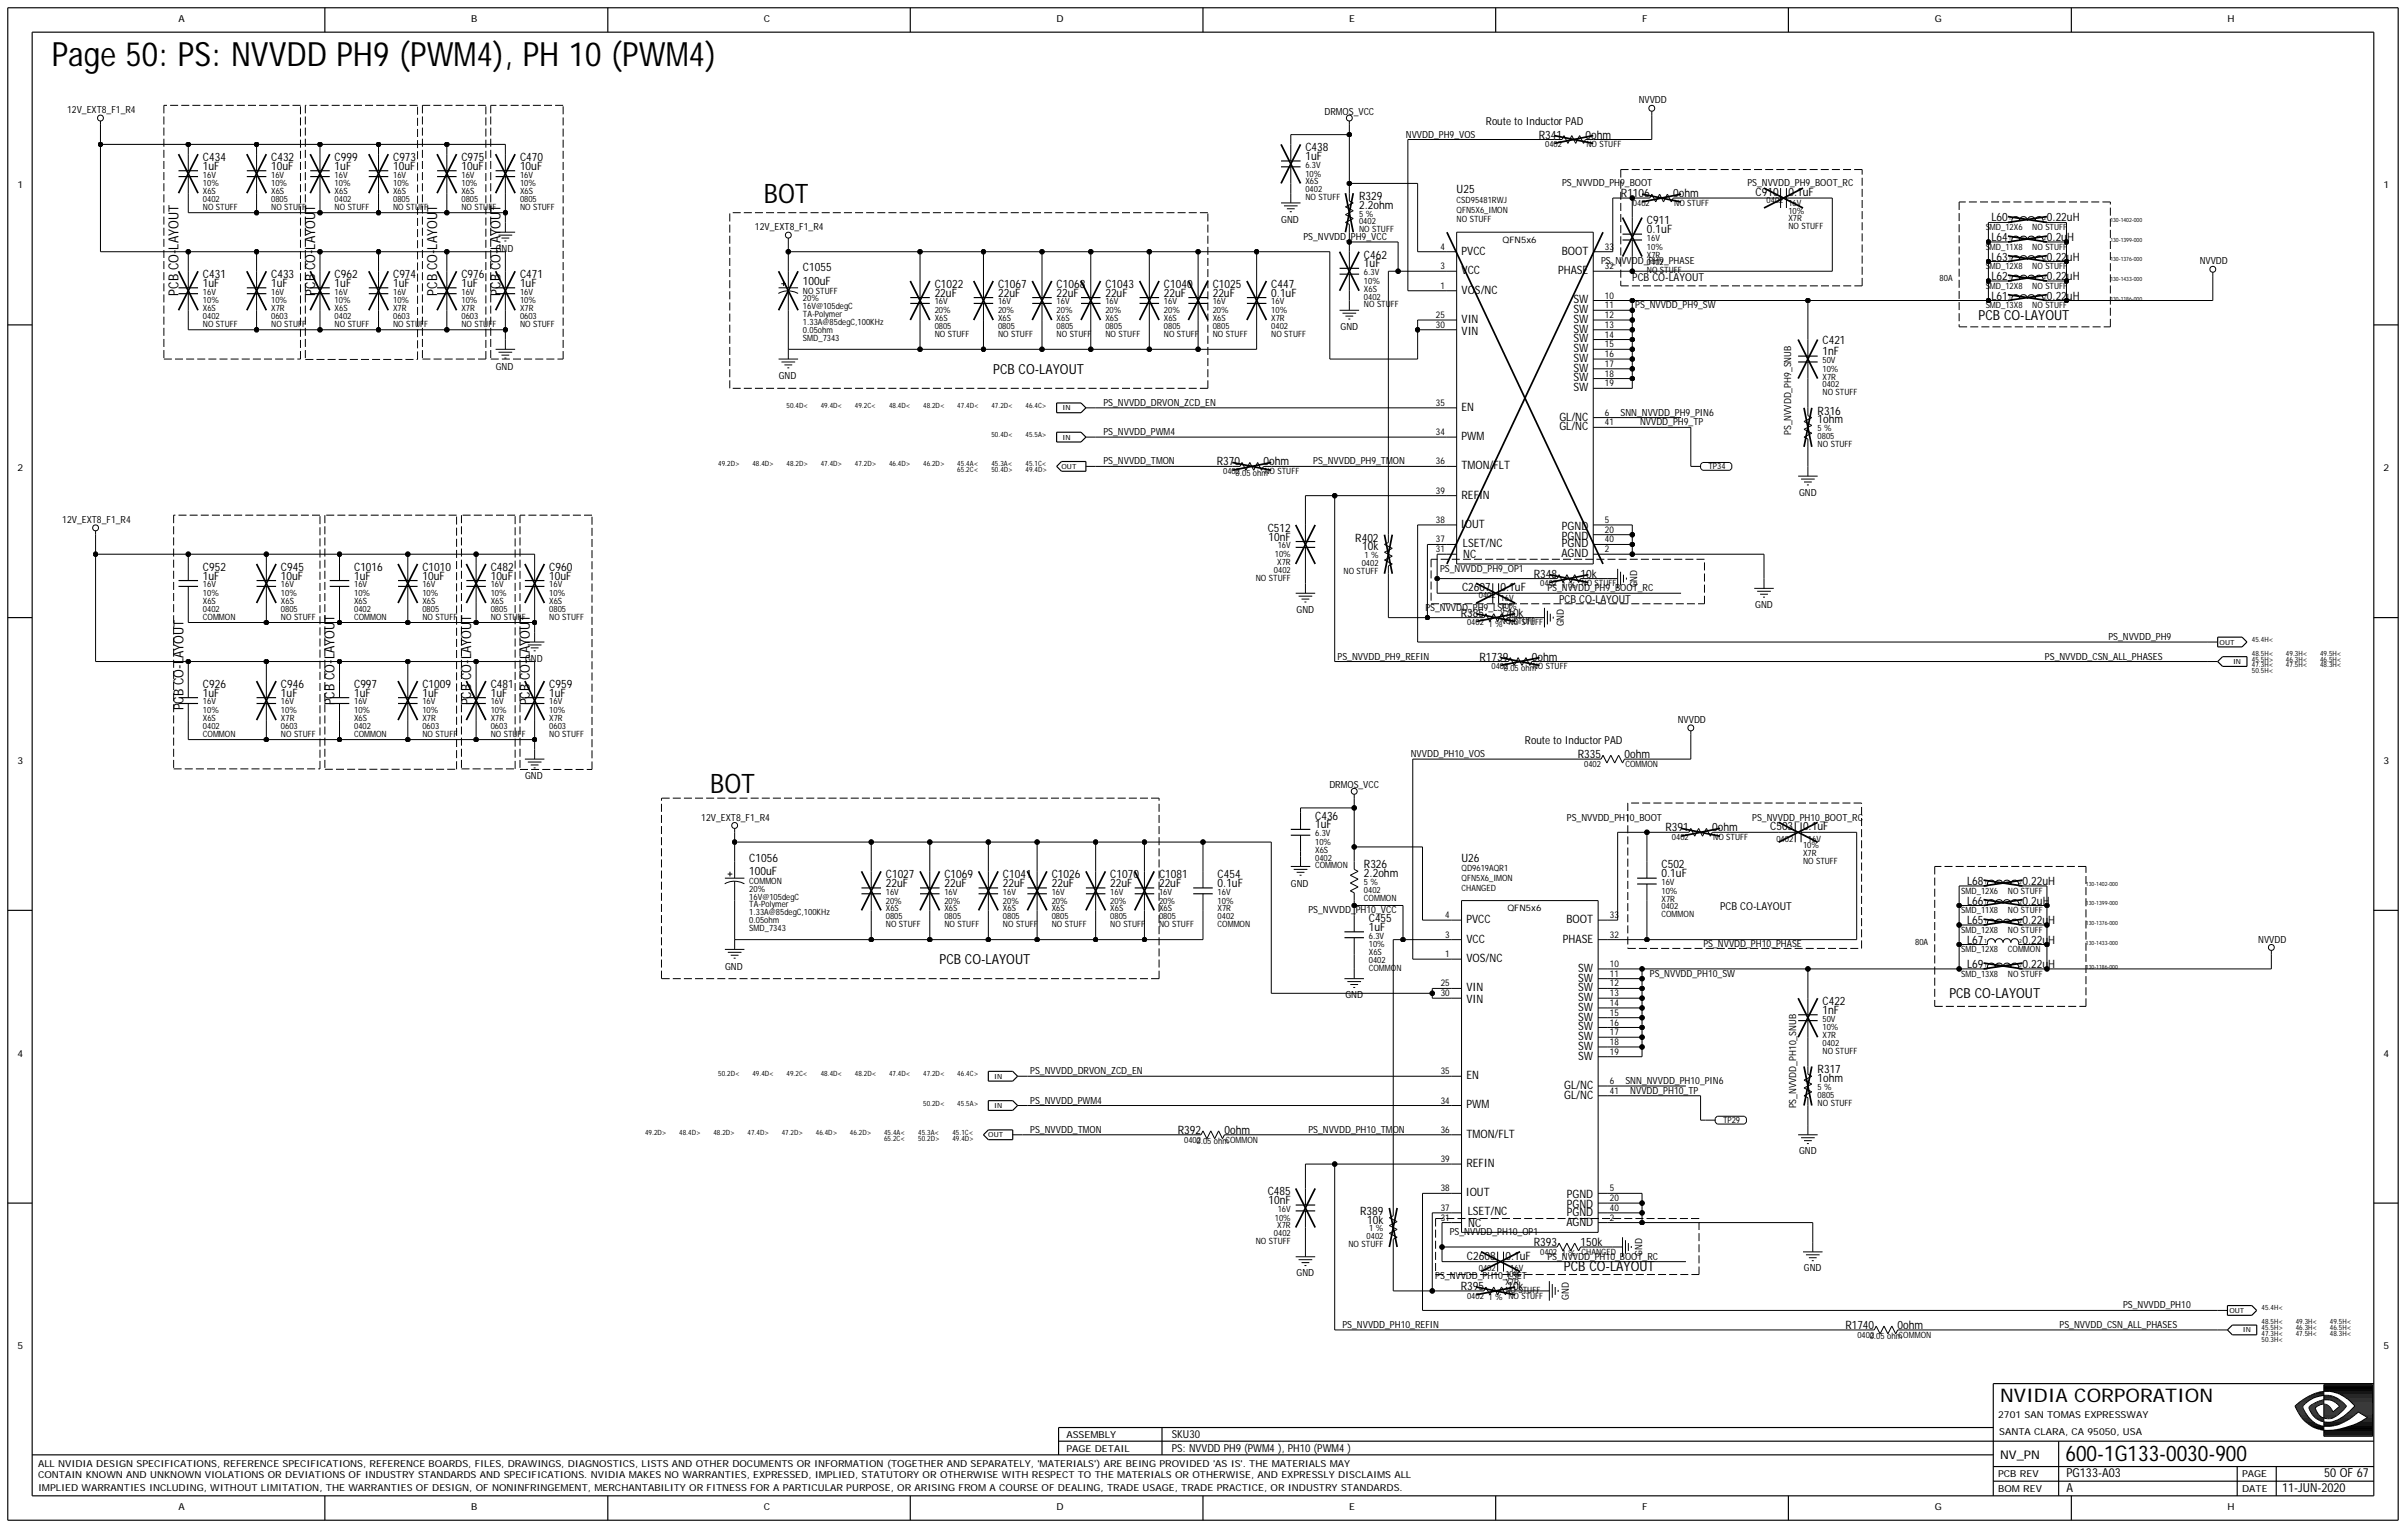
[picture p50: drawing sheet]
<svg xmlns="http://www.w3.org/2000/svg" width="422mm" height="268mm" viewBox="0 0 422 268" stroke-linecap="round" stroke-linejoin="round" font-family="sans-serif">
<defs><g id="words">
<text font-size="5.9" x="9.1" y="11.6">Page 50: PS: NVVDD PH9 (PWM4), PH 10 (PWM4)</text>
<g font-size="4.7">
<text x="133.9" y="35.6">BOT</text>
<text x="124.5" y="139.1">BOT</text>
</g>
<text font-size="3.8" x="362.1" y="256.1">600-1G133-0030-900</text>
<text font-size="3.3" x="350.7" y="245.8">NVIDIA CORPORATION</text>
<g font-size="2.4">
<text x="31.3" y="51.8" transform="rotate(-90 31.3 51.8)">PCB CO-LAYOUT</text>
<text x="55.2" y="51.8" transform="rotate(-90 55.2 51.8)">PCB CO-LAYOUT</text>
<text x="76.6" y="51.8" transform="rotate(-90 76.6 51.8)">PCB CO-LAYOUT</text>
<text x="87.7" y="51.8" transform="rotate(-90 87.7 51.8)">PCB CO-LAYOUT</text>
<text x="346.9" y="56.1">PCB CO-LAYOUT</text>
<text x="174.1" y="65.5">PCB CO-LAYOUT</text>
<text x="32.2" y="124.5" transform="rotate(-90 32.2 124.5)">PCB CO-LAYOUT</text>
<text x="58.7" y="123.7" transform="rotate(-90 58.7 123.7)">PCB CO-LAYOUT</text>
<text x="82.6" y="123.7" transform="rotate(-90 82.6 123.7)">PCB CO-LAYOUT</text>
<text x="92.9" y="123.7" transform="rotate(-90 92.9 123.7)">PCB CO-LAYOUT</text>
<text x="164.7" y="169">PCB CO-LAYOUT</text>
<text x="341.8" y="175">PCB CO-LAYOUT</text>
<text x="274.2" y="222.9">PCB CO-LAYOUT</text>
</g>
<g font-size="2.2">
<text x="362.3" y="261.5">A</text>
<text x="362.3" y="259">PG133-A03</text>
<text x="400.1" y="261.5">11-JUN-2020</text>
<text x="407.5" y="259">50 OF 67</text>
</g>
<text font-size="2.1" x="350.7" y="255.7">NV_PN</text>
<g font-size="2">
<text x="35.6" y="29.8">1uF</text>
<text x="35.6" y="28.2">C434</text>
<text x="47.5" y="29.8">10uF</text>
<text x="47.5" y="28.2">C432</text>
<text x="58.7" y="29.8">1uF</text>
<text x="58.7" y="28.2">C999</text>
<text x="68.9" y="29.8">10uF</text>
<text x="68.9" y="28.2">C973</text>
<text x="80.9" y="29.8">10uF</text>
<text x="80.9" y="28.2">C975</text>
<text x="91.2" y="29.8">10uF</text>
<text x="91.2" y="28.2">C470</text>
<text x="228.9" y="28">1uF</text>
<text x="228.9" y="26.5">C438</text>
<text x="269.8" y="24.3">R341</text>
<text x="278" y="24.3">0ohm</text>
<text x="238.3" y="35.1">R329</text>
<text x="255.4" y="33.9">U25</text>
<text x="284.2" y="34.5">R1106</text>
<text x="293.4" y="34.5">0ohm</text>
<text x="307.8" y="34.4">C910</text>
<text x="313.5" y="34.4">0.1uF</text>
<text x="238.3" y="36.6">2.2ohm</text>
<text x="288.7" y="40.9">0.1uF</text>
<text x="288.7" y="39.3">C911</text>
<text x="349.2" y="38.8">L60</text>
<text x="358.9" y="38.8">0.22uH</text>
<text x="140.8" y="47.5">C1055</text>
<text x="239.1" y="46.9">1uF</text>
<text x="239.1" y="45.3">C462</text>
<text x="256.2" y="44.6">PVCC</text>
<text x="273.8" y="44.6">BOOT</text>
<text x="349.2" y="42.2">L64</text>
<text x="349.2" y="45.7">L63</text>
<text x="358.9" y="45.7">0.22uH</text>
<text x="358.9" y="42.2">0.2uH</text>
<text x="35.6" y="50.3">1uF</text>
<text x="35.6" y="48.7">C431</text>
<text x="47.5" y="50.3">1uF</text>
<text x="47.5" y="48.7">C433</text>
<text x="58.7" y="50.3">1uF</text>
<text x="58.7" y="48.7">C962</text>
<text x="68.9" y="50.3">1uF</text>
<text x="68.9" y="48.7">C974</text>
<text x="80.9" y="50.3">1uF</text>
<text x="80.9" y="48.7">C976</text>
<text x="91.2" y="50.3">1uF</text>
<text x="91.2" y="48.7">C471</text>
<text x="140.8" y="49.9">100uF</text>
<text x="163.9" y="52">22uF</text>
<text x="163.9" y="50.5">C1022</text>
<text x="175" y="52">22uF</text>
<text x="175" y="50.5">C1067</text>
<text x="185.3" y="52">22uF</text>
<text x="185.3" y="50.5">C1068</text>
<text x="193.8" y="52">22uF</text>
<text x="193.8" y="50.5">C1043</text>
<text x="204.1" y="52">22uF</text>
<text x="204.1" y="50.5">C1040</text>
<text x="212.6" y="52">22uF</text>
<text x="212.6" y="50.5">C1025</text>
<text x="222.9" y="52">0.1uF</text>
<text x="222.9" y="50.5">C447</text>
<text x="256.2" y="51.5">VOS/NC</text>
<text x="256.2" y="48.1">VCC</text>
<text x="273.2" y="48.1">PHASE</text>
<text x="275.8" y="53.2">SW</text>
<text x="349.2" y="52.5">L61</text>
<text x="349.2" y="49.1">L62</text>
<text x="358.9" y="52.5">0.22uH</text>
<text x="358.9" y="49.1">0.22uH</text>
<text x="256.2" y="56.6">VIN</text>
<text x="256.2" y="58.7">VIN</text>
<text x="275.8" y="58.3">SW</text>
<text x="275.8" y="56.6">SW</text>
<text x="275.8" y="54.9">SW</text>
<text x="275.8" y="60">SW</text>
<text x="275.8" y="63.5">SW</text>
<text x="275.8" y="61.7">SW</text>
<text x="275.8" y="65.2">SW</text>
<text x="319.5" y="60.4">C421</text>
<text x="319.5" y="62.3">1nF</text>
<text x="275.8" y="66.9">SW</text>
<text x="275.8" y="68.6">SW</text>
<text x="256.2" y="72">EN</text>
<text x="256.2" y="77.1">PWM</text>
<text x="273.4" y="73.7">GL/NC</text>
<text x="273.4" y="75.4">GL/NC</text>
<text x="318.7" y="72.7">R316</text>
<text x="318.7" y="74.2">1ohm</text>
<text x="213.3" y="81.6">R370</text>
<text x="221.5" y="81.6">0ohm</text>
<text x="256.2" y="82.3">TMON/FLT</text>
<text x="256.2" y="87.4">REFIN</text>
<text x="222.3" y="93.2">C512</text>
<text x="222.4" y="94.8">10nF</text>
<text x="237.6" y="94.9">R402</text>
<text x="256.1" y="92.6">IOUT</text>
<text x="256.5" y="95.9">LSET/NC</text>
<text x="273.9" y="96">PGND</text>
<text x="273.9" y="92.9">PGND</text>
<text x="273.9" y="94.6">PGND</text>
<text x="35.6" y="101.6">1uF</text>
<text x="35.6" y="100.1">C952</text>
<text x="49.3" y="101.6">10uF</text>
<text x="49.3" y="100.1">C945</text>
<text x="62.1" y="101.6">1uF</text>
<text x="62.1" y="100.1">C1016</text>
<text x="74.1" y="101.6">10uF</text>
<text x="74.1" y="100.1">C1010</text>
<text x="86" y="101.6">10uF</text>
<text x="86" y="100.1">C482</text>
<text x="96.3" y="101.6">10uF</text>
<text x="96.3" y="100.1">C960</text>
<text x="238.8" y="96.5">10k</text>
<text x="256.6" y="97.8">NC</text>
<text x="268.9" y="101.3">R348</text>
<text x="273.8" y="97.7">AGND</text>
<text x="277.1" y="101.3">10k</text>
<text x="256.3" y="103.7">C2607</text>
<text x="263.1" y="103.7">0.1uF</text>
<text x="256.1" y="108.1">R385</text>
<text x="264.3" y="108.1">10k</text>
<text x="259.4" y="115.8">R1739</text>
<text x="268.6" y="115.8">0ohm</text>
<text x="35.6" y="122.1">1uF</text>
<text x="35.6" y="120.6">C926</text>
<text x="49.3" y="122.1">1uF</text>
<text x="49.3" y="120.6">C946</text>
<text x="62.1" y="122.1">1uF</text>
<text x="62.1" y="120.6">C997</text>
<text x="74.1" y="122.1">1uF</text>
<text x="74.1" y="120.6">C1009</text>
<text x="86" y="122.1">1uF</text>
<text x="86" y="120.6">C481</text>
<text x="96.3" y="122.1">1uF</text>
<text x="96.3" y="120.6">C959</text>
<text x="276.6" y="132.9">R335</text>
<text x="284.8" y="132.9">0ohm</text>
<text x="230.6" y="143.7">C436</text>
<text x="230.6" y="145.2">1uF</text>
<text x="292" y="145.7">R391</text>
<text x="300.2" y="145.7">0ohm</text>
<text x="310.4" y="145.6">C503</text>
<text x="316.1" y="145.6">0.1uF</text>
<text x="131.4" y="153.4">100uF</text>
<text x="131.4" y="151">C1056</text>
<text x="155.3" y="155.5">22uF</text>
<text x="155.3" y="153.9">C1027</text>
<text x="165.6" y="155.5">22uF</text>
<text x="165.6" y="153.9">C1069</text>
<text x="175.8" y="155.5">22uF</text>
<text x="175.8" y="153.9">C1041</text>
<text x="184.4" y="155.5">22uF</text>
<text x="184.4" y="153.9">C1026</text>
<text x="194.7" y="155.5">22uF</text>
<text x="194.7" y="153.9">C1070</text>
<text x="203.2" y="155.5">22uF</text>
<text x="203.2" y="153.9">C1081</text>
<text x="213.5" y="155.5">0.1uF</text>
<text x="213.5" y="153.9">C454</text>
<text x="239.1" y="153.8">2.2ohm</text>
<text x="239.1" y="152.2">R326</text>
<text x="256.2" y="151">U26</text>
<text x="291.3" y="153.8">0.1uF</text>
<text x="291.3" y="152.2">C502</text>
<text x="344.9" y="155.1">L68</text>
<text x="354.6" y="155.1">0.22uH</text>
<text x="240" y="161.6">C455</text>
<text x="257.1" y="161.8">PVCC</text>
<text x="274.7" y="161.8">BOOT</text>
<text x="344.9" y="162">L65</text>
<text x="344.9" y="158.6">L66</text>
<text x="354.6" y="158.6">0.2uH</text>
<text x="354.6" y="162">0.22uH</text>
<text x="240" y="163.2">1uF</text>
<text x="257.1" y="165.2">VCC</text>
<text x="274" y="165.2">PHASE</text>
<text x="344.9" y="165.4">L67</text>
<text x="354.6" y="165.4">0.22uH</text>
<text x="257.1" y="173.8">VIN</text>
<text x="257.1" y="168.7">VOS/NC</text>
<text x="276.7" y="173.8">SW</text>
<text x="276.7" y="172.1">SW</text>
<text x="276.7" y="170.4">SW</text>
<text x="344.9" y="169.7">L69</text>
<text x="354.6" y="169.7">0.22uH</text>
<text x="257.1" y="175.8">VIN</text>
<text x="276.7" y="175.5">SW</text>
<text x="276.7" y="177.2">SW</text>
<text x="276.7" y="178.9">SW</text>
<text x="319.5" y="176.2">C422</text>
<text x="319.5" y="177.7">1nF</text>
<text x="276.7" y="180.6">SW</text>
<text x="276.7" y="182.3">SW</text>
<text x="276.7" y="184.1">SW</text>
<text x="276.7" y="185.8">SW</text>
<text x="257.1" y="189.2">EN</text>
<text x="274.3" y="190.9">GL/NC</text>
<text x="318.7" y="188.2">R317</text>
<text x="318.7" y="189.7">1ohm</text>
<text x="257.1" y="194.3">PWM</text>
<text x="274.3" y="192.6">GL/NC</text>
<text x="206.5" y="198.8">R392</text>
<text x="214.7" y="198.8">0ohm</text>
<text x="257.1" y="199.5">TMON/FLT</text>
<text x="222.3" y="209.5">C485</text>
<text x="257" y="209.7">IOUT</text>
<text x="257.1" y="204.6">REFIN</text>
<text x="222.4" y="211.1">10nF</text>
<text x="238.5" y="213">R389</text>
<text x="239.7" y="214.5">10k</text>
<text x="257.3" y="213">LSET/NC</text>
<text x="257.4" y="215">NC</text>
<text x="274.6" y="214.8">AGND</text>
<text x="274.7" y="213.1">PGND</text>
<text x="274.7" y="210.1">PGND</text>
<text x="274.7" y="211.8">PGND</text>
<text x="257.2" y="220.8">C2608</text>
<text x="263.9" y="220.8">0.1uF</text>
<text x="268.9" y="218.4">R393</text>
<text x="277.1" y="218.4">150k</text>
<text x="256.1" y="226.1">R395</text>
<text x="264.3" y="226.1">10k</text>
<text x="323.5" y="233">R1740</text>
<text x="332.7" y="233">0ohm</text>
</g>
<g font-size="1.9">
<text x="260.5" y="21.9">Route to Inductor PAD</text>
<text x="286.2" y="49.3">PCB CO-LAYOUT</text>
<text x="273.4" y="105.7">PCB CO-LAYOUT</text>
<text x="267.4" y="130.5">Route to Inductor PAD</text>
<text x="301.6" y="159.6">PCB CO-LAYOUT</text>
<text x="205.4" y="252.1">SKU30</text>
<text x="205.4" y="254.5">PS: NVVDD PH9 (PWM4 ), PH10 (PWM4 )</text>
</g>
<g font-size="1.7">
<text x="31.3" y="3.9">A</text>
<text x="82.6" y="3.9">B</text>
<text x="133.9" y="3.9">C</text>
<text x="185.3" y="3.9">D</text>
<text x="236.6" y="3.9">E</text>
<text x="287.9" y="3.9">F</text>
<text x="339.2" y="3.9">G</text>
<text x="390.5" y="3.9">H</text>
<text x="11.8" y="19.8">12V_EXT8_F1_R4</text>
<text x="232.2" y="20.2">DRMOS_VCC</text>
<text x="287.3" y="18.1">NVVDD</text>
<text x="246.5" y="24.1">NVVDD_PH9_VOS</text>
<text x="3.1" y="33">1</text>
<text x="273.9" y="32.7">PS_NVVDD_PH9_BOOT</text>
<text x="306.4" y="32.7">PS_NVVDD_PH9_BOOT_RC</text>
<text x="417.9" y="33">1</text>
<text x="132.4" y="40.4">12V_EXT8_F1_R4</text>
<text x="224.6" y="39.1">GND</text>
<text x="86.9" y="44.3">GND</text>
<text x="228.5" y="42.1">PS_NVVDD_PH9_VCC</text>
<text x="280.7" y="46.4">PS_NVVDD_PH9_PHASE</text>
<text x="385.7" y="46.4">NVVDD</text>
<text x="235" y="57.8">GND</text>
<text x="286.7" y="54">PS_NVVDD_PH9_SW</text>
<text x="86.9" y="64.8">GND</text>
<text x="136.5" y="66.5">GND</text>
<text x="193.5" y="71.2">PS_NVVDD_DRVON_ZCD_EN</text>
<text x="193.5" y="76.3">PS_NVVDD_PWM4</text>
<text x="284.1" y="72.9">SNN_NVVDD_PH9_PIN6</text>
<text x="287.5" y="74.6">NVVDD_PH9_TP</text>
<text x="314.1" y="76.3" transform="rotate(-90 314.1 76.3)">PS_NVVDD_PH9_SNUB</text>
<text x="3.1" y="82.6">2</text>
<text x="193.5" y="81.4">PS_NVVDD_TMON</text>
<text x="230.2" y="81.4">PS_NVVDD_PH9_TMON</text>
<text x="417.9" y="82.6">2</text>
<text x="315.4" y="86.9">GND</text>
<text x="10.9" y="91.7">12V_EXT8_F1_R4</text>
<text x="252.5" y="100.2">PS_NVVDD_PH9_OP1</text>
<text x="227.3" y="107.4">GND</text>
<text x="249.9" y="107.1">PS_NVVDD_PH9_LSET</text>
<text x="271.3" y="103.7">PS_NVVDD_PH9_BOOT_RC</text>
<text x="287" y="103" transform="rotate(-90 287 103)">GND</text>
<text x="307.7" y="106.6">GND</text>
<text x="274.2" y="109.8" transform="rotate(-90 274.2 109.8)">GND</text>
<text x="369.7" y="112.2">PS_NVVDD_PH9</text>
<text x="92.1" y="116.1">GND</text>
<text x="234.5" y="115.6">PS_NVVDD_PH9_REFIN</text>
<text x="358.5" y="115.6">PS_NVVDD_CSN_ALL_PHASES</text>
<text x="294.1" y="126.8">NVVDD</text>
<text x="3.1" y="133.9">3</text>
<text x="92.1" y="136.6">GND</text>
<text x="247.3" y="132.7">NVVDD_PH10_VOS</text>
<text x="417.9" y="133.9">3</text>
<text x="123" y="143.9">12V_EXT8_F1_R4</text>
<text x="233.1" y="138.2">DRMOS_VCC</text>
<text x="274.7" y="143.9">PS_NVVDD_PH10_BOOT</text>
<text x="307.2" y="143.9">PS_NVVDD_PH10_BOOT_RC</text>
<text x="226.3" y="155.5">GND</text>
<text x="229.4" y="160.1">PS_NVVDD_PH10_VCC</text>
<text x="298.7" y="166.1">PS_NVVDD_PH10_PHASE</text>
<text x="395.9" y="165.2">NVVDD</text>
<text x="127.1" y="170">GND</text>
<text x="289.3" y="171.2">PS_NVVDD_PH10_SW</text>
<text x="235.9" y="175">GND</text>
<text x="3.1" y="185.3">4</text>
<text x="417.9" y="185.3">4</text>
<text x="180.6" y="188.3">PS_NVVDD_DRVON_ZCD_EN</text>
<text x="285" y="190">SNN_NVVDD_PH10_PIN6</text>
<text x="285.8" y="191.8">NVVDD_PH10_TP</text>
<text x="180.6" y="193.5">PS_NVVDD_PWM4</text>
<text x="314.9" y="194.3" transform="rotate(-90 314.9 194.3)">PS_NVVDD_PH10_SNUB</text>
<text x="180.6" y="198.6">PS_NVVDD_TMON</text>
<text x="229.4" y="198.6">PS_NVVDD_PH10_TMON</text>
<text x="315.4" y="202.4">GND</text>
<text x="254.2" y="216.6">PS_NVVDD_PH10_OP1</text>
<text x="271.3" y="220.8">PS_NVVDD_PH10_BOOT_RC</text>
<text x="287.9" y="220.2" transform="rotate(-90 287.9 220.2)">GND</text>
<text x="227.3" y="223.7">GND</text>
<text x="251.6" y="224.3">PS_NVVDD_PH10_LSET</text>
<text x="275.1" y="227.9" transform="rotate(-90 275.1 227.9)">GND</text>
<text x="316.3" y="222.9">GND</text>
<text x="235.4" y="232.8">PS_NVVDD_PH10_REFIN</text>
<text x="361.1" y="232.8">PS_NVVDD_CSN_ALL_PHASES</text>
<text x="372.2" y="229.4">PS_NVVDD_PH10</text>
<text x="3.1" y="236.6">5</text>
<text x="417.9" y="236.6">5</text>
<text x="350.3" y="248.5">2701 SAN TOMAS EXPRESSWAY</text>
<text x="350.5" y="251.6">SANTA CLARA, CA 95050, USA</text>
<text x="6.7" y="257.1">ALL NVIDIA DESIGN SPECIFICATIONS, REFERENCE SPECIFICATIONS, REFERENCE BOARDS, FILES, DRAWINGS, DIAGNOSTICS, LISTS AND OTHER DOCUMENTS OR INFORMATION (TOGETHER AND SEPARATELY, 'MATERIALS') ARE BEING PROVIDED 'AS IS'. THE MATERIALS MAY</text>
<text x="187" y="254.5">PAGE DETAIL</text>
<text x="187" y="252.1">ASSEMBLY</text>
<text x="6.7" y="259.2">CONTAIN KNOWN AND UNKNOWN VIOLATIONS OR DEVIATIONS OF INDUSTRY STANDARDS AND SPECIFICATIONS. NVIDIA MAKES NO WARRANTIES, EXPRESSED, IMPLIED, STATUTORY OR OTHERWISE WITH RESPECT TO THE MATERIALS OR OTHERWISE, AND EXPRESSLY DISCLAIMS ALL</text>
<text x="6.7" y="261.4">IMPLIED WARRANTIES INCLUDING, WITHOUT LIMITATION, THE WARRANTIES OF DESIGN, OF NONINFRINGEMENT, MERCHANTABILITY OR FITNESS FOR A PARTICULAR PURPOSE, OR ARISING FROM A COURSE OF DEALING, TRADE USAGE, TRADE PRACTICE, OR INDUSTRY STANDARDS.</text>
<text x="350.3" y="261.5">BOM REV</text>
<text x="350.3" y="259">PCB REV</text>
<text x="393.1" y="259">PAGE</text>
<text x="393.1" y="261.5">DATE</text>
<text x="31.3" y="264.8">A</text>
<text x="82.6" y="264.8">B</text>
<text x="133.9" y="264.8">C</text>
<text x="185.3" y="264.8">D</text>
<text x="236.6" y="264.8">E</text>
<text x="287.9" y="264.8">F</text>
<text x="339.2" y="264.8">G</text>
<text x="390.5" y="264.8">H</text>
</g>
<g font-size="1.6">
<text x="252.5" y="47.2">3</text>
<text x="252.5" y="43.8">4</text>
<text x="263.4" y="42.6">QFN5x6</text>
<text x="281.4" y="47.2">32</text>
<text x="281.4" y="43.8">33</text>
<text x="252.5" y="50.6">1</text>
<text x="281.4" y="52.3">10</text>
<text x="251.8" y="57.5">30</text>
<text x="251.8" y="55.8">25</text>
<text x="281.4" y="59.2">14</text>
<text x="281.4" y="57.5">13</text>
<text x="281.4" y="55.8">12</text>
<text x="281.4" y="54">11</text>
<text x="281.4" y="64.3">17</text>
<text x="281.4" y="62.6">16</text>
<text x="281.4" y="60.9">15</text>
<text x="251.8" y="71.2">35</text>
<text x="281.4" y="67.7">19</text>
<text x="281.4" y="66">18</text>
<text x="251.8" y="76.3">34</text>
<text x="281.4" y="74.6">41</text>
<text x="281.4" y="72.9">6</text>
<text x="251.8" y="81.4">36</text>
<text x="251.8" y="86.6">39</text>
<text x="251.8" y="95.1">37</text>
<text x="251.8" y="91.7">38</text>
<text x="281.4" y="95.1">40</text>
<text x="281.4" y="93.4">20</text>
<text x="281.4" y="91.7">5</text>
<text x="251.8" y="96.8">31</text>
<text x="281.4" y="96.8">2</text>
<text x="253.4" y="161">4</text>
<text x="264.3" y="159.8">QFN5x6</text>
<text x="282.2" y="161">33</text>
<text x="253.4" y="167.8">1</text>
<text x="253.4" y="164.4">3</text>
<text x="282.2" y="164.4">32</text>
<text x="252.6" y="172.9">25</text>
<text x="282.2" y="172.9">12</text>
<text x="282.2" y="171.2">11</text>
<text x="282.2" y="169.5">10</text>
<text x="252.6" y="174.6">30</text>
<text x="282.2" y="179.8">16</text>
<text x="282.2" y="178.1">15</text>
<text x="282.2" y="176.4">14</text>
<text x="282.2" y="174.6">13</text>
<text x="282.2" y="184.9">19</text>
<text x="282.2" y="183.2">18</text>
<text x="282.2" y="181.5">17</text>
<text x="252.6" y="188.3">35</text>
<text x="282.2" y="191.8">41</text>
<text x="282.2" y="190">6</text>
<text x="252.6" y="193.5">34</text>
<text x="252.6" y="198.6">36</text>
<text x="252.6" y="203.7">39</text>
<text x="252.6" y="208.9">38</text>
<text x="282.2" y="208.9">5</text>
<text x="252.6" y="214">31</text>
<text x="252.6" y="212.3">37</text>
<text x="282.2" y="212.3">40</text>
<text x="282.2" y="210.6">20</text>
<text x="282.2" y="214">2</text>
</g>
<g font-size="1.5">
<text x="228.9" y="29.4">6.3V</text>
<text x="270.9" y="25.8">0402</text>
<text x="278.1" y="25.8">NO STUFF</text>
<text x="35.6" y="34">X6S</text>
<text x="35.6" y="31.1">16V</text>
<text x="35.6" y="32.7">10%</text>
<text x="35.6" y="35.4">0402</text>
<text x="47.5" y="32.7">10%</text>
<text x="47.5" y="34">X6S</text>
<text x="47.5" y="35.4">0805</text>
<text x="47.5" y="31.1">16V</text>
<text x="58.7" y="32.7">10%</text>
<text x="58.7" y="34">X6S</text>
<text x="58.7" y="31.1">16V</text>
<text x="58.7" y="35.4">0402</text>
<text x="68.9" y="35.4">0805</text>
<text x="68.9" y="32.7">10%</text>
<text x="68.9" y="34">X6S</text>
<text x="68.9" y="31.1">16V</text>
<text x="80.9" y="31.1">16V</text>
<text x="80.9" y="35.4">0805</text>
<text x="80.9" y="34">X6S</text>
<text x="80.9" y="32.7">10%</text>
<text x="91.2" y="34">X6S</text>
<text x="91.2" y="35.4">0805</text>
<text x="91.2" y="32.7">10%</text>
<text x="91.2" y="31.1">16V</text>
<text x="228.9" y="35.1">NO STUFF</text>
<text x="228.9" y="33.7">0402</text>
<text x="228.9" y="31">10%</text>
<text x="228.9" y="32.3">X6S</text>
<text x="255.4" y="35.6">CSD95481RWJ</text>
<text x="309.7" y="35.6">0402</text>
<text x="35.6" y="36.8">NO STUFF</text>
<text x="47.5" y="36.8">NO STUFF</text>
<text x="58.7" y="36.8">NO STUFF</text>
<text x="68.9" y="36.8">NO STUFF</text>
<text x="80.9" y="36.8">NO STUFF</text>
<text x="91.2" y="36.8">NO STUFF</text>
<text x="238.3" y="40.7">NO STUFF</text>
<text x="238.3" y="38">5 %</text>
<text x="238.3" y="39.3">0402</text>
<text x="255.4" y="37.3">QFN5X6_IMON</text>
<text x="255.4" y="39">NO STUFF</text>
<text x="286.3" y="36.1">0402</text>
<text x="293.5" y="36.1">NO STUFF</text>
<text x="313.5" y="40.2">NO STUFF</text>
<text x="313.5" y="38.8">X7R</text>
<text x="313.5" y="37.5">10%</text>
<text x="313.5" y="36.1">16V</text>
<text x="348.1" y="40.4">SMD_12X6</text>
<text x="356.3" y="40.4">NO STUFF</text>
<text x="288.7" y="45.2">X7R</text>
<text x="288.7" y="46.5">0402</text>
<text x="288.7" y="43.8">10%</text>
<text x="288.7" y="42.2">16V</text>
<text x="288.7" y="47.9">NO STUFF</text>
<text x="348.1" y="47.2">SMD_12X8</text>
<text x="348.1" y="43.8">SMD_11X8</text>
<text x="356.3" y="43.8">NO STUFF</text>
<text x="356.3" y="47.2">NO STUFF</text>
<text x="35.6" y="53.2">10%</text>
<text x="35.6" y="51.7">16V</text>
<text x="47.5" y="51.7">16V</text>
<text x="47.5" y="53.2">10%</text>
<text x="58.7" y="51.7">16V</text>
<text x="58.7" y="53.2">10%</text>
<text x="68.9" y="53.2">10%</text>
<text x="68.9" y="51.7">16V</text>
<text x="80.9" y="51.7">16V</text>
<text x="80.9" y="53.2">10%</text>
<text x="91.2" y="51.7">16V</text>
<text x="91.2" y="53.2">10%</text>
<text x="140.8" y="51.5">NO STUFF</text>
<text x="140.8" y="52.9">20%</text>
<text x="163.9" y="53.4">16V</text>
<text x="175" y="53.4">16V</text>
<text x="185.3" y="53.4">16V</text>
<text x="193.8" y="53.4">16V</text>
<text x="204.1" y="53.4">16V</text>
<text x="212.6" y="53.4">16V</text>
<text x="222.9" y="53.4">16V</text>
<text x="239.1" y="53.9">NO STUFF</text>
<text x="239.1" y="48.2">6.3V</text>
<text x="239.1" y="49.8">10%</text>
<text x="239.1" y="51.1">X6S</text>
<text x="239.1" y="52.5">0402</text>
<text x="340.1" y="49.3">80A</text>
<text x="348.1" y="50.6">SMD_12X8</text>
<text x="356.3" y="50.6">NO STUFF</text>
<text x="35.6" y="57.3">NO STUFF</text>
<text x="35.6" y="55.9">0402</text>
<text x="35.6" y="54.6">X6S</text>
<text x="47.5" y="57.3">NO STUFF</text>
<text x="47.5" y="55.9">0603</text>
<text x="47.5" y="54.6">X7R</text>
<text x="58.7" y="57.3">NO STUFF</text>
<text x="58.7" y="54.6">X6S</text>
<text x="58.7" y="55.9">0402</text>
<text x="68.9" y="57.3">NO STUFF</text>
<text x="68.9" y="55.9">0603</text>
<text x="68.9" y="54.6">X7R</text>
<text x="80.9" y="57.3">NO STUFF</text>
<text x="80.9" y="54.6">X7R</text>
<text x="80.9" y="55.9">0603</text>
<text x="91.2" y="57.3">NO STUFF</text>
<text x="91.2" y="54.6">X7R</text>
<text x="91.2" y="55.9">0603</text>
<text x="140.8" y="59.7">SMD_7343</text>
<text x="140.8" y="55.6">TA-Polymer</text>
<text x="140.8" y="54.2">16V@105degC</text>
<text x="140.8" y="58.3">0.05ohm</text>
<text x="140.8" y="57">1.33A@85degC,100KHz</text>
<text x="163.9" y="59">NO STUFF</text>
<text x="163.9" y="57.6">0805</text>
<text x="163.9" y="56.3">X6S</text>
<text x="163.9" y="54.9">20%</text>
<text x="175" y="59">NO STUFF</text>
<text x="175" y="54.9">20%</text>
<text x="175" y="56.3">X6S</text>
<text x="175" y="57.6">0805</text>
<text x="185.3" y="59">NO STUFF</text>
<text x="185.3" y="57.6">0805</text>
<text x="185.3" y="56.3">X6S</text>
<text x="185.3" y="54.9">20%</text>
<text x="193.8" y="59">NO STUFF</text>
<text x="193.8" y="54.9">20%</text>
<text x="193.8" y="56.3">X6S</text>
<text x="193.8" y="57.6">0805</text>
<text x="204.1" y="59">NO STUFF</text>
<text x="204.1" y="57.6">0805</text>
<text x="204.1" y="54.9">20%</text>
<text x="204.1" y="56.3">X6S</text>
<text x="212.6" y="59">NO STUFF</text>
<text x="212.6" y="56.3">X6S</text>
<text x="212.6" y="54.9">20%</text>
<text x="212.6" y="57.6">0805</text>
<text x="222.9" y="59">NO STUFF</text>
<text x="222.9" y="57.6">0402</text>
<text x="222.9" y="56.3">X7R</text>
<text x="222.9" y="54.9">10%</text>
<text x="348.1" y="54">SMD_13X8</text>
<text x="356.3" y="54">NO STUFF</text>
<text x="319.5" y="63.6">50V</text>
<text x="319.5" y="65.2">10%</text>
<text x="319.5" y="69.3">NO STUFF</text>
<text x="319.5" y="67.9">0402</text>
<text x="319.5" y="66.5">X7R</text>
<text x="318.7" y="75.6">5 %</text>
<text x="318.7" y="77">0805</text>
<text x="214.5" y="83.1">0402</text>
<text x="216.6" y="83.4">0.05 ohmNO STUFF</text>
<text x="299.5" y="82.2">TP34</text>
<text x="318.7" y="78.3">NO STUFF</text>
<text x="220.2" y="101.8">NO STUFF</text>
<text x="223.3" y="100.4">0402</text>
<text x="223.5" y="97.7">10%</text>
<text x="223.9" y="99">X7R</text>
<text x="224" y="96.1">16V</text>
<text x="235.6" y="100.6">NO STUFF</text>
<text x="238.7" y="99.2">0402</text>
<text x="239.2" y="97.8">1 %</text>
<text x="35.6" y="105.9">X6S</text>
<text x="35.6" y="104.5">10%</text>
<text x="35.6" y="103">16V</text>
<text x="35.6" y="107.2">0402</text>
<text x="49.3" y="103">16V</text>
<text x="49.3" y="107.2">0805</text>
<text x="49.3" y="105.9">X6S</text>
<text x="49.3" y="104.5">10%</text>
<text x="62.1" y="104.5">10%</text>
<text x="62.1" y="107.2">0402</text>
<text x="62.1" y="103">16V</text>
<text x="62.1" y="105.9">X6S</text>
<text x="74.1" y="107.2">0805</text>
<text x="74.1" y="103">16V</text>
<text x="74.1" y="104.5">10%</text>
<text x="74.1" y="105.9">X6S</text>
<text x="86" y="105.9">X6S</text>
<text x="86" y="107.2">0805</text>
<text x="86" y="103">16V</text>
<text x="86" y="104.5">10%</text>
<text x="96.3" y="107.2">0805</text>
<text x="96.3" y="104.5">10%</text>
<text x="96.3" y="103">16V</text>
<text x="96.3" y="105.9">X6S</text>
<text x="259.3" y="104.9">0402</text>
<text x="263.1" y="105.4">16V</text>
<text x="263.1" y="106.7">10%</text>
<text x="270" y="102.8">0402</text>
<text x="273.8" y="103">1 % NO STUFF</text>
<text x="35.6" y="108.6">COMMON</text>
<text x="49.3" y="108.6">NO STUFF</text>
<text x="62.1" y="108.6">COMMON</text>
<text x="74.1" y="108.6">NO STUFF</text>
<text x="86" y="108.6">NO STUFF</text>
<text x="96.3" y="108.6">NO STUFF</text>
<text x="257.2" y="109.6">0402</text>
<text x="261" y="109.9">1 % NO STUFF</text>
<text x="263.1" y="109.5">NO STUFF</text>
<text x="263.1" y="108.1">X7R</text>
<text x="261.5" y="117.3">0402</text>
<text x="263.7" y="117.6">0.05 ohmNO STUFF</text>
<text x="35.6" y="123.5">16V</text>
<text x="35.6" y="125">10%</text>
<text x="49.3" y="125">10%</text>
<text x="49.3" y="123.5">16V</text>
<text x="62.1" y="125">10%</text>
<text x="62.1" y="123.5">16V</text>
<text x="74.1" y="123.5">16V</text>
<text x="74.1" y="125">10%</text>
<text x="86" y="125">10%</text>
<text x="86" y="123.5">16V</text>
<text x="96.3" y="123.5">16V</text>
<text x="96.3" y="125">10%</text>
<text x="35.6" y="129.1">COMMON</text>
<text x="35.6" y="127.8">0402</text>
<text x="35.6" y="126.4">X6S</text>
<text x="49.3" y="129.1">NO STUFF</text>
<text x="49.3" y="127.8">0603</text>
<text x="49.3" y="126.4">X7R</text>
<text x="62.1" y="126.4">X6S</text>
<text x="62.1" y="129.1">COMMON</text>
<text x="62.1" y="127.8">0402</text>
<text x="74.1" y="129.1">NO STUFF</text>
<text x="74.1" y="127.8">0603</text>
<text x="74.1" y="126.4">X7R</text>
<text x="86" y="129.1">NO STUFF</text>
<text x="86" y="127.8">0603</text>
<text x="86" y="126.4">X7R</text>
<text x="96.3" y="129.1">NO STUFF</text>
<text x="96.3" y="127.8">0603</text>
<text x="96.3" y="126.4">X7R</text>
<text x="277.7" y="134.4">0402</text>
<text x="285" y="134.4">COMMON</text>
<text x="230.6" y="148.1">10%</text>
<text x="230.6" y="149.5">X6S</text>
<text x="230.6" y="146.6">6.3V</text>
<text x="293.1" y="147.3">0402</text>
<text x="300.4" y="147.3">NO STUFF</text>
<text x="311.4" y="147.6">0402</text>
<text x="316.1" y="148.6">10%</text>
<text x="317" y="147.6">16V</text>
<text x="131.4" y="155">COMMON</text>
<text x="230.6" y="152.2">COMMON</text>
<text x="230.6" y="150.9">0402</text>
<text x="239.1" y="155.1">5 %</text>
<text x="256.2" y="152.8">QD9619AQR1</text>
<text x="256.2" y="154.5">QFN5X6_IMON</text>
<text x="291.3" y="155.1">16V</text>
<text x="316.1" y="150">X7R</text>
<text x="316.1" y="151.4">NO STUFF</text>
<text x="131.4" y="161.8">0.05ohm</text>
<text x="131.4" y="160.4">1.33A@85degC,100KHz</text>
<text x="131.4" y="156.3">20%</text>
<text x="131.4" y="159.1">TA-Polymer</text>
<text x="131.4" y="157.7">16V@105degC</text>
<text x="155.3" y="161.1">0805</text>
<text x="155.3" y="158.4">20%</text>
<text x="155.3" y="159.8">X6S</text>
<text x="155.3" y="156.9">16V</text>
<text x="165.6" y="156.9">16V</text>
<text x="165.6" y="158.4">20%</text>
<text x="165.6" y="161.1">0805</text>
<text x="165.6" y="159.8">X6S</text>
<text x="175.8" y="159.8">X6S</text>
<text x="175.8" y="161.1">0805</text>
<text x="175.8" y="156.9">16V</text>
<text x="175.8" y="158.4">20%</text>
<text x="184.4" y="159.8">X6S</text>
<text x="184.4" y="158.4">20%</text>
<text x="184.4" y="156.9">16V</text>
<text x="184.4" y="161.1">0805</text>
<text x="194.7" y="158.4">20%</text>
<text x="194.7" y="161.1">0805</text>
<text x="194.7" y="159.8">X6S</text>
<text x="194.7" y="156.9">16V</text>
<text x="203.2" y="161.1">0805</text>
<text x="203.2" y="158.4">20%</text>
<text x="203.2" y="156.9">16V</text>
<text x="203.2" y="159.8">X6S</text>
<text x="213.5" y="161.1">0402</text>
<text x="213.5" y="159.8">X7R</text>
<text x="213.5" y="156.9">16V</text>
<text x="213.5" y="158.4">10%</text>
<text x="239.1" y="156.5">0402</text>
<text x="239.1" y="157.9">COMMON</text>
<text x="256.2" y="156.2">CHANGED</text>
<text x="291.3" y="159.4">0402</text>
<text x="291.3" y="160.8">COMMON</text>
<text x="291.3" y="156.7">10%</text>
<text x="291.3" y="158.1">X7R</text>
<text x="343.9" y="156.7">SMD_12X6</text>
<text x="343.9" y="160.1">SMD_11X8</text>
<text x="352" y="160.1">NO STUFF</text>
<text x="352" y="156.7">NO STUFF</text>
<text x="131.4" y="163.2">SMD_7343</text>
<text x="155.3" y="162.5">NO STUFF</text>
<text x="165.6" y="162.5">NO STUFF</text>
<text x="175.8" y="162.5">NO STUFF</text>
<text x="184.4" y="162.5">NO STUFF</text>
<text x="194.7" y="162.5">NO STUFF</text>
<text x="203.2" y="162.5">NO STUFF</text>
<text x="213.5" y="162.5">COMMON</text>
<text x="240" y="167.5">X6S</text>
<text x="240" y="164.6">6.3V</text>
<text x="240" y="166.1">10%</text>
<text x="335.8" y="165.6">80A</text>
<text x="343.9" y="163.5">SMD_12X8</text>
<text x="343.9" y="167">SMD_12X8</text>
<text x="352" y="167">COMMON</text>
<text x="352" y="163.5">NO STUFF</text>
<text x="240" y="168.8">0402</text>
<text x="240" y="170.2">COMMON</text>
<text x="343.9" y="171.2">SMD_13X8</text>
<text x="352" y="171.2">NO STUFF</text>
<text x="319.5" y="179.1">50V</text>
<text x="319.5" y="183.4">0402</text>
<text x="319.5" y="182">X7R</text>
<text x="319.5" y="180.6">10%</text>
<text x="319.5" y="184.7">NO STUFF</text>
<text x="318.7" y="191.1">5 %</text>
<text x="302.1" y="196.8">TP29</text>
<text x="318.7" y="192.4">0805</text>
<text x="318.7" y="193.8">NO STUFF</text>
<text x="207.6" y="200.3">0402</text>
<text x="209.8" y="200.5">0.05 ohmCOMMON</text>
<text x="223.5" y="214">10%</text>
<text x="223.9" y="215.4">X7R</text>
<text x="224" y="212.5">16V</text>
<text x="240.1" y="215.9">1 %</text>
<text x="220.2" y="218.1">NO STUFF</text>
<text x="223.3" y="216.7">0402</text>
<text x="236.4" y="218.6">NO STUFF</text>
<text x="239.6" y="217.2">0402</text>
<text x="270" y="220">0402</text>
<text x="273.8" y="220.2">1 % CHANGED</text>
<text x="257.2" y="227.7">0402</text>
<text x="259.3" y="222.9">0402</text>
<text x="261" y="227.9">1 % NO STUFF</text>
<text x="263.9" y="226.7">NO STUFF</text>
<text x="263.9" y="223.9">10%</text>
<text x="263.9" y="225.3">X7R</text>
<text x="264.8" y="222.9">16V</text>
<text x="325.6" y="234.5">0402</text>
<text x="327.8" y="234.8">0.05 ohmCOMMON</text>
</g>
<g font-size="1.3">
<text x="137.9" y="71.5">50.4D&lt;</text>
<text x="143.9" y="71.5">49.4D&lt;</text>
<text x="149.9" y="71.5">49.2C&lt;</text>
<text x="155.9" y="71.5">48.4D&lt;</text>
<text x="161.9" y="71.5">48.2D&lt;</text>
<text x="167.8" y="71.5">47.4D&lt;</text>
<text x="173.8" y="71.5">47.2D&lt;</text>
<text x="179.8" y="71.5">46.4C&gt;</text>
<text x="173.8" y="76.6">50.4D&lt;</text>
<text x="179.8" y="76.6">45.5A&gt;</text>
<text x="125.9" y="81.8">49.2D&gt;</text>
<text x="131.9" y="81.8">48.4D&gt;</text>
<text x="137.9" y="81.8">48.2D&gt;</text>
<text x="143.9" y="81.8">47.4D&gt;</text>
<text x="149.9" y="81.8">47.2D&gt;</text>
<text x="155.9" y="81.8">46.4D&gt;</text>
<text x="161.9" y="81.8">46.2D&gt;</text>
<text x="167.8" y="81.8">45.4A&lt;</text>
<text x="167.8" y="82.8">65.2C&lt;</text>
<text x="173.8" y="82.8">50.4D&gt;</text>
<text x="173.8" y="81.8">45.3A&lt;</text>
<text x="179.8" y="82.8">49.4D&gt;</text>
<text x="179.8" y="81.8">45.1C&lt;</text>
<text x="394.8" y="112.6">45.4H&lt;</text>
<text x="394.8" y="116">45.5H&gt;</text>
<text x="394.8" y="117">47.3H&lt;</text>
<text x="394.8" y="114.9">48.5H&lt;</text>
<text x="394.8" y="118">50.5H&lt;</text>
<text x="400.8" y="116">46.3H&lt;</text>
<text x="400.8" y="117">47.5H&lt;</text>
<text x="400.8" y="114.9">49.3H&lt;</text>
<text x="406.8" y="116">46.5H&lt;</text>
<text x="406.8" y="117">48.3H&lt;</text>
<text x="406.8" y="114.9">49.5H&lt;</text>
<text x="125.9" y="188.7">50.2D&lt;</text>
<text x="131.9" y="188.7">49.4D&lt;</text>
<text x="137.9" y="188.7">49.2C&lt;</text>
<text x="143.9" y="188.7">48.4D&lt;</text>
<text x="149.9" y="188.7">48.2D&lt;</text>
<text x="155.9" y="188.7">47.4D&lt;</text>
<text x="161.9" y="188.7">47.2D&lt;</text>
<text x="167.8" y="188.7">46.4C&gt;</text>
<text x="161.9" y="193.8">50.2D&lt;</text>
<text x="167.8" y="193.8">45.5A&gt;</text>
<text x="113.1" y="198.9">49.2D&gt;</text>
<text x="119.1" y="198.9">48.4D&gt;</text>
<text x="125.1" y="198.9">48.2D&gt;</text>
<text x="131.1" y="198.9">47.4D&gt;</text>
<text x="137" y="198.9">47.2D&gt;</text>
<text x="143" y="198.9">46.4D&gt;</text>
<text x="149" y="198.9">46.2D&gt;</text>
<text x="155" y="200">65.2C&lt;</text>
<text x="155" y="198.9">45.4A&lt;</text>
<text x="161" y="198.9">45.3A&lt;</text>
<text x="161" y="200">50.2D&gt;</text>
<text x="167" y="200">49.4D&gt;</text>
<text x="167" y="198.9">45.1C&lt;</text>
<text x="396.5" y="229.7">45.4H&lt;</text>
<text x="396.5" y="233.2">45.5H&gt;</text>
<text x="396.5" y="232.1">48.5H&lt;</text>
<text x="402.5" y="233.2">46.3H&lt;</text>
<text x="402.5" y="232.1">49.3H&lt;</text>
<text x="408.5" y="233.2">46.5H&lt;</text>
<text x="408.5" y="232.1">49.5H&lt;</text>
<text x="396.5" y="234.2">47.3H&lt;</text>
<text x="396.5" y="235.2">50.3H&lt;</text>
<text x="402.5" y="234.2">47.5H&lt;</text>
<text x="408.5" y="234.2">48.3H&lt;</text>
</g>
<g font-size="1.2">
<text x="186.3" y="71.9">IN</text>
<text x="186.3" y="77.1">IN</text>
<text x="186.1" y="82.2">OUT</text>
<text x="389.2" y="113">OUT</text>
<text x="391.5" y="116.4">IN</text>
<text x="174.3" y="189.1">IN</text>
<text x="174.3" y="194.3">IN</text>
<text x="173.3" y="199.4">OUT</text>
<text x="390.9" y="230.2">OUT</text>
<text x="393.2" y="233.6">IN</text>
</g>
<g font-size="1">
<text x="352.2" y="38.7">1</text>
<text x="358.3" y="38.7">2</text>
<text x="370" y="39">130-1402-000</text>
<text x="352.2" y="42.1">1</text>
<text x="352.2" y="45.5">1</text>
<text x="358.3" y="42.1">2</text>
<text x="358.3" y="45.5">2</text>
<text x="370" y="42.4">130-1399-000</text>
<text x="370" y="45.8">130-1376-000</text>
<text x="352.2" y="52.3">1</text>
<text x="352.2" y="48.9">1</text>
<text x="358.3" y="52.3">2</text>
<text x="358.3" y="48.9">2</text>
<text x="370" y="52.7">130-1186-000</text>
<text x="370" y="49.3">130-1433-000</text>
<text x="347.9" y="155">1</text>
<text x="354" y="155">2</text>
<text x="365.7" y="155.3">130-1402-000</text>
<text x="347.9" y="161.8">1</text>
<text x="347.9" y="158.4">1</text>
<text x="354" y="161.8">2</text>
<text x="354" y="158.4">2</text>
<text x="365.7" y="158.7">130-1399-000</text>
<text x="347.9" y="165.2">1</text>
<text x="354" y="165.2">2</text>
<text x="365.7" y="165.6">130-1433-000</text>
<text x="365.7" y="162.2">130-1376-000</text>
<text x="347.9" y="169.5">1</text>
<text x="354" y="169.5">2</text>
<text x="365.7" y="169.9">130-1186-000</text>
</g>
</g></defs>
<g fill="none" stroke="#000" stroke-width=".18">
<path d="M289.6 19.5v.7zM17.6 25.3v18.8zM17.6 25.3h15.4zM17.6 21.9v3.4zM17.6 21.2v.7zM33 25.3h12zM33 25.3v1.7zM33 33.9v3.4zM33 37.3h12zM33 31v2.9zM33 27v2.9zM45 25.3h11.1z"/>
<path d="M45 25.3v1.7zM45 37.3h11.1zM45 33.9v3.4zM45 31v2.9zM45 27v2.9zM56.1 25.3h10.3zM56.1 25.3v1.7zM56.1 37.3h10.3zM56.1 33.9v3.4zM56.1 31v2.9zM56.1 27v2.9zM66.4 25.3h11.9z"/>
<path d="M66.4 25.3v1.7zM66.4 33.9v3.4zM66.4 37.3h11.9zM66.4 31v2.9zM66.4 27v2.9zM78.3 25.3h10.3zM78.3 25.3v1.7zM78.3 37.3h10.3zM78.3 33.9v3.4zM78.3 31v2.9zM78.3 27v2.9zM88.6 25.3v1.7z"/>
<path d="M88.6 33.9v3.4zM88.6 37.3v1.7zM88.6 31v2.9zM88.6 27v2.9zM88.6 39v1.7zM224.6 35.6h3.4zM225.1 36.1h2.4zM225.6 36.6h1.4zM226.1 37.1h.4zM226.3 32.2v1.7zM226.3 23.6h10.3zM226.3 23.6v1.7z"/>
<path d="M226.3 29.2v3zM226.3 25.3v2.9zM226.3 33.9v1.7zM235.9 39l.7 .3zM235.9 39l1.4-.7zM235.9 37.6l1.4 .7zM235.9 37.6l1.4-.7zM235.9 36.3l1.4 .6zM235.9 36.3l1.4-.7zM236.6 21.9v1.7zM236.6 23.6v8.6zM236.6 32.2h11.9z"/>
<path d="M236.6 32.2v1.7zM236.6 39.3v1.4zM236.6 35.2l.7 .4zM236.6 33.9v1.3zM236.6 21.2v.7zM246.8 24.5v26.5zM246.8 24.5h25.7zM248.5 32.2v11.9zM272.5 24.5h1.4zM274.2 23.8l-.3 .7zM274.2 23.8l.7 1.3zM275.6 23.8l-.7 1.3z"/>
<path d="M275.6 23.8l.7 1.3zM276.9 23.8l.7 1.3zM276.9 23.8l-.6 1.3zM278 24.5h1.3zM278 24.5l-.4 .6zM279.3 24.5h10.3zM282.8 34.7v9.4zM282.8 34.7h3.4zM286.2 34.7v3.4zM286.2 34.7h1.7zM286.2 38.1v2.9zM287.9 34.7h1.4z"/>
<path d="M289.6 20.2v4.3zM289.6 34l-.3 .7zM289.6 34l.7 1.4zM291 34l-.7 1.4zM291 34l.7 1.4zM292.3 34l.7 1.4zM292.3 34l-.6 1.4zM293.4 34.7h1.3zM293.4 34.7l-.4 .7zM294.7 34.7h14.6zM309.3 34.7h2.9zM312.2 33v3.5z"/>
<path d="M313.2 34.7h2.9zM313.2 33v3.5zM316.1 34.7h5.1zM321.2 34.7v12.8zM348.6 39v3.4zM348.6 39h3.4zM352 39h.7zM352.7 38.7v.3zM352.7 38.7a.68 .68 0 0 1 .7-.7 .68 .68 0 0 1 .7 .7 .68 .68 0 0 1 .7-.7 .68 .68 0 0 1 .7 .7 .68 .68 0 0 1 .6-.7 .68 .68 0 0 1 .7 .7 .68 .68 0 0 1 .7-.7 .68 .68 0 0 1 .7 .7M358.2 38.7v.3zM358.2 39h.7zM358.9 39h3.4z"/>
<path d="M362.3 39v3.4zM17.6 44.1h15.4zM33 44.1h12zM33 44.1v3.4zM33 57.8h12zM33 54.4v3.4zM33 51.5v2.9zM33 47.5v3zM45 44.1h11.1zM45 44.1v3.4zM45 57.8h11.1zM45 54.4v3.4z"/>
<path d="M45 51.5v2.9zM45 47.5v3zM56.1 44.1h10.3zM56.1 44.1v3.4zM56.1 57.8h10.3zM56.1 54.4v3.4zM56.1 51.5v2.9zM56.1 47.5v3zM66.4 44.1h11.9zM66.4 44.1v3.4zM66.4 57.8h11.9zM66.4 54.4v3.4z"/>
<path d="M66.4 51.5v2.9zM66.4 47.5v3zM78.3 44.1h10.3zM78.3 44.1v3.4zM78.3 57.8h10.3zM78.3 54.4v3.4zM78.3 51.5v2.9zM78.3 47.5v3zM86.9 40.7h3.4zM87.4 41.2h2.4zM87.9 41.7h1.4zM88.4 42.2h.4z"/>
<path d="M88.6 44.1v3.4zM88.6 57.8v1.7zM88.6 54.4v3.4zM88.6 51.5v2.9zM88.6 47.5v3zM88.6 59.5v1.7zM136.5 51.4a3.5 3.5 0 0 1 3.4 0M136.5 50.5h3.4zM137 49.7h.8zM137.4 49.3v.8zM138.2 44.1h23.1zM138.2 42.4v1.7z"/>
<path d="M138.2 44.1v3.4zM138.2 54.4v6.8zM138.2 41.7v.7zM138.2 47.5v3zM138.2 51v3.4zM161.3 44.1h11.1zM161.3 44.1v5.2zM161.3 56.1v5.1zM161.3 53.2v2.9zM161.3 49.3v2.9zM172.4 44.1h10.3zM172.4 44.1v5.2z"/>
<path d="M172.4 56.1v5.1zM172.4 53.2v2.9zM172.4 49.3v2.9zM182.7 44.1h8.5zM182.7 44.1v5.2zM182.7 56.1v5.1zM182.7 53.2v2.9zM182.7 49.3v2.9zM191.2 44.1h10.3zM191.2 44.1v5.2zM191.2 56.1v5.1zM191.2 53.2v2.9z"/>
<path d="M191.2 49.3v2.9zM201.5 44.1h8.6zM201.5 44.1v5.2zM201.5 56.1v5.1zM201.5 53.2v2.9zM201.5 49.3v2.9zM210.1 44.1h10.2zM210.1 44.1v5.2zM210.1 56.1v5.1zM210.1 53.2v2.9zM210.1 49.3v2.9zM220.3 44.1h12.9z"/>
<path d="M220.3 44.1v5.2zM220.3 56.1v5.1zM220.3 53.2v2.9zM220.3 49.3v2.9zM233.2 44.1v18.8zM234.9 54.4h3.4zM235.4 54.9h2.4zM235.9 55.4h1.4zM236.4 55.9h.3zM236.6 51v1.7zM236.6 42.4h8.5zM236.6 40.7v1.7z"/>
<path d="M236.6 42.4v1.7zM236.6 48.1v2.9zM236.6 44.1v2.9zM236.6 52.7v1.7zM243.4 47.5h1.7zM243.4 47.5v46.2zM245.1 42.4v5.1zM245.1 47.5h8.6zM246.8 51h6.9zM248.5 44.1h5.2zM248.5 57.8v5.1zM248.5 56.1v1.7z"/>
<path d="M248.5 57.8h5.2zM248.5 56.1h5.2zM253.7 47.5h1.7zM253.7 57.8h1.7zM253.7 56.1h1.7zM253.7 51h1.7zM253.7 44.1h1.7zM255.4 40.7h23.9zM255.4 40.7v58.2zM279.3 44.1h1.7zM279.3 52.7h1.7zM279.3 47.5h1.7z"/>
<path d="M279.3 54.4h1.7zM279.3 56.1h1.7zM279.3 59.5h1.7zM279.3 57.8h1.7zM279.3 40.7v58.2zM281 59.5h5.2zM281 57.8h5.2zM281 56.1h5.2zM281 54.4h5.2zM281 52.7h5.2zM281 47.5h5.2zM281 44.1h1.8z"/>
<path d="M286.2 59.5v1.7zM286.2 57.8v1.7zM286.2 56.1v1.7zM286.2 54.4v1.7zM286.2 52.7v1.7zM286.2 52.7h30.8zM286.2 47.5h35zM286.2 45v2.5zM286.2 42.1v2.9zM317 52.7h31.6zM317 52.7v6.8zM317 59.5v2.9z"/>
<path d="M348.6 49.3v3.4zM348.6 52.7h3.4zM348.6 49.3h3.4zM348.6 45.8v3.5zM348.6 42.4v3.4zM348.6 45.8h3.4zM348.6 42.4h3.4zM352 42.4h.7zM352 45.8h.7zM352 52.7h.7zM352 49.3h.7zM352.7 42.1v.3z"/>
<path d="M352.7 45.5v.3zM352.7 52.3v.4zM352.7 48.9v.4zM352.7 42.1a.68 .68 0 0 1 .7-.7 .68 .68 0 0 1 .7 .7 .68 .68 0 0 1 .7-.7 .68 .68 0 0 1 .7 .7 .68 .68 0 0 1 .6-.7 .68 .68 0 0 1 .7 .7 .68 .68 0 0 1 .7-.7 .68 .68 0 0 1 .7 .7M352.7 45.5a.68 .68 0 0 1 .7-.7 .68 .68 0 0 1 .7 .7 .68 .68 0 0 1 .7-.7 .68 .68 0 0 1 .7 .7 .68 .68 0 0 1 .6-.7 .68 .68 0 0 1 .7 .7 .68 .68 0 0 1 .7-.7 .68 .68 0 0 1 .7 .7M352.7 52.3a.68 .68 0 0 1 .7-.6 .68 .68 0 0 1 .7 .6 .68 .68 0 0 1 .7-.6 .68 .68 0 0 1 .7 .6 .68 .68 0 0 1 .6-.6 .68 .68 0 0 1 .7 .6 .68 .68 0 0 1 .7-.6 .68 .68 0 0 1 .7 .6M352.7 48.9a.68 .68 0 0 1 .7-.7 .68 .68 0 0 1 .7 .7 .68 .68 0 0 1 .7-.7 .68 .68 0 0 1 .7 .7 .68 .68 0 0 1 .6-.7 .68 .68 0 0 1 .7 .7 .68 .68 0 0 1 .7-.7 .68 .68 0 0 1 .7 .7M358.2 42.1v.3zM358.2 42.4h.7zM358.2 45.5v.3zM358.2 45.8h.7zM358.2 52.3v.4z"/>
<path d="M358.2 52.7h.7zM358.2 48.9v.4zM358.2 49.3h.7zM358.9 52.7h3.4zM358.9 49.3h3.4zM358.9 45.8h3.4zM358.9 42.4h3.4zM362.3 52.7h25.7zM362.3 49.3v3.4zM362.3 45.8v3.5zM362.3 42.4v3.4zM388 48.4v4.3z"/>
<path d="M388 47.7v.7zM86.9 61.2h3.4zM87.4 61.7h2.4zM87.9 62.3h1.4zM88.4 62.8h.4zM136.5 62.9h3.4zM137 63.5h2.4zM137.5 64h1.4zM138 64.5h.4zM138.2 61.2h23.1zM138.2 61.2v1.7zM161.3 61.2h11.1z"/>
<path d="M172.4 61.2h10.3zM182.7 61.2h8.5zM190.4 71.5h1.7zM190.4 76.6h1.7zM191.2 61.2h10.3zM192.1 71.5h61.6zM192.1 76.6h61.6zM201.5 61.2h8.6zM210.1 61.2h10.2zM233.2 62.9h15.3zM253.7 76.6h1.7zM253.7 71.5h1.7z"/>
<path d="M279.3 73.2h1.7zM279.3 74.9h1.7zM279.3 62.9h1.7zM279.3 64.7h1.7zM279.3 66.4h1.7zM279.3 68.1h1.7zM279.3 61.2h1.7zM281 68.1h5.2zM281 66.4h5.2zM281 64.7h5.2zM281 62.9h5.2zM281 61.2h5.2z"/>
<path d="M281 74.9h15.4zM281 73.2h13.7zM286.2 66.4v1.7zM286.2 64.7v1.7zM286.2 62.9v1.8zM286.2 61.2v1.7zM296.4 74.9v6.9zM316.3 76.6l.7 .4zM316.3 76.6l1.4-.7zM316.3 75.3l1.4 .6zM316.3 75.3l1.4-.7zM316.3 73.9l1.4 .7z"/>
<path d="M316.3 73.9l1.4-.7zM317 78.3v3.5zM317 66.4v5.1zM317 63.5v2.9zM317 77v1.3zM317 72.9l.7 .3zM317 71.5v1.4zM16.8 97.2v18.8zM16.8 97.2h16.2zM16.8 93.7v3.5zM16.8 93.1v.6zM33 97.2h13.7z"/>
<path d="M33 97.2v1.7zM33 98.9v2.9zM46.7 97.2h12.8zM46.7 97.2v1.7zM46.7 98.9v2.9zM59.5 97.2h12zM59.5 97.2v1.7zM59.5 98.9v2.9zM71.5 97.2h12zM71.5 97.2v1.7zM71.5 98.9v2.9zM83.5 97.2h10.2z"/>
<path d="M83.5 97.2v1.7zM83.5 98.9v2.9zM93.7 97.2v1.7zM93.7 98.9v2.9zM190.4 81.8h1.7zM192.1 81.8h23.9zM216 81.8h1.4zM217.8 81.1l-.4 .7zM217.8 81.1l.6 1.3zM219.1 81.1l-.7 1.3zM219.1 81.1l.7 1.3zM220.5 81.1l.7 1.3z"/>
<path d="M220.5 81.1l-.7 1.3zM221.5 81.8h1.4zM221.5 81.8l-.3 .6zM222.9 81.8h30.8zM228.9 98.9v3.4zM228.9 86.9h5.1zM228.9 86.9v5.1zM228.9 96v2.9zM228.9 92v2.9zM234 86.9h19.7zM234 86.9v29.1zM242.7 98.2l1.4 .7z"/>
<path d="M242.7 98.2l1.4-.7zM242.7 96.8l1.4 .7zM242.7 96.8l1.4-.7zM242.7 95.4l1.4 .7zM242.7 95.4l.7-.3zM243.4 99.2v1.4zM243.4 99.2l.7-.3zM243.4 93.7v1.4zM248.5 92h5.2zM248.5 92v20.6zM250.3 95.4h3.4zM250.3 95.4v12.9z"/>
<path d="M252 97.2h1.7zM252 97.2v4.2zM253.7 95.4h1.7zM253.7 81.8h1.7zM253.7 97.2h1.7zM253.7 92h1.7zM253.7 86.9h1.7zM255.4 98.9h23.9zM279.3 95.4h1.7zM279.3 92h1.7zM279.3 93.7h1.7zM279.3 97.2h1.7z"/>
<path d="M281 92h5.2zM281 93.7h5.2zM281 95.4h5.2zM281 97.2h5.2zM283.6 99.7v3.4zM286.2 92v1.7zM286.2 93.7v1.7zM286.2 95.4v1.8zM286.2 97.2h23.1zM296.4 81.8h1.8zM298.2 82.1l.3 .3zM298.2 81.4v.7z"/>
<path d="M298.5 82.4h4.8zM298.5 81.1l-.3 .3zM298.5 81.1h4.8zM303.3 82.4l.3-.3zM303.3 81.1l.3 .3zM303.6 81.4v.7zM309.3 97.2v4.2zM315.3 83.5h3.4zM315.8 84h2.4zM316.3 84.5h1.4zM316.8 85h.3zM317 81.8v1.7z"/>
<path d="M16.8 116h16.2zM33 116h13.7zM33 116v3.4zM33 109.1h13.7zM33 105.7v3.4zM33 119.4v2.9zM33 102.8v2.9zM46.7 116h12.8zM46.7 116v3.4zM46.7 109.1h12.8zM46.7 105.7v3.4zM46.7 119.4v2.9z"/>
<path d="M46.7 102.8v2.9zM59.5 116h12zM59.5 116v3.4zM59.5 109.1h12zM59.5 105.7v3.4zM59.5 119.4v2.9zM59.5 102.8v2.9zM71.5 116h12zM71.5 116v3.4zM71.5 109.1h12zM71.5 105.7v3.4zM71.5 119.4v2.9z"/>
<path d="M71.5 102.8v2.9zM83.5 116h10.2zM83.5 116v3.4zM83.5 109.1h10.2zM83.5 105.7v3.4zM83.5 119.4v2.9zM83.5 102.8v2.9zM92 112.6h3.4zM92.5 113.1h2.4zM93.1 113.6h1.3zM93.6 114.1h.3zM93.7 116v3.4z"/>
<path d="M93.7 105.7v3.4zM93.7 109.1v1.7zM93.7 119.4v2.9zM93.7 110.8v1.8zM93.7 102.8v2.9zM227.2 104h3.4zM227.7 104.5h2.4zM228.2 105h1.4zM228.7 105.5h.3zM228.9 102.3v1.7zM234 116h29.1zM243.4 108.3h6.9z"/>
<path d="M243.4 100.6v7.7zM248.5 112.6h138.6zM250.3 108.3h8.5zM252 101.4v2.6zM252 101.4h19.6zM252 104h6.8zM258.8 104h2.9zM258.8 108.3h1.4zM260.5 107.6l-.3 .7zM260.5 107.6l.7 1.4zM261.7 102.3v3.4zM261.9 107.6l-.7 1.4z"/>
<path d="M261.9 107.6l.7 1.4zM262.7 104h3zM262.7 102.3v3.4zM263.1 116h1.4zM263.3 107.6l.6 1.4zM263.3 107.6l-.7 1.4zM264.3 108.3h1.4zM264.3 108.3l-.4 .7zM264.8 115.3l-.3 .7zM264.8 115.3l.7 1.4zM265.7 108.3h3.4zM265.7 104h29z"/>
<path d="M266.2 115.3l-.7 1.4zM266.2 115.3l.6 1.4zM267.5 115.3l.7 1.4zM267.5 115.3l-.7 1.4zM268.6 116h1.3zM268.6 116l-.4 .7zM269.1 108.3h1.7zM269.9 116h117.2zM270.8 106.6v3.4zM271.3 107.1v2.4zM271.6 101.4h1.4zM271.8 107.6v1.4z"/>
<path d="M272.3 108.1v.3zM273.4 100.7l-.4 .7zM273.4 100.7l.6 1.4zM274.7 100.7l-.7 1.4zM274.7 100.7l.7 1.4zM276.1 100.7l.7 1.4zM276.1 100.7l-.7 1.4zM277.1 101.4h1.4zM277.1 101.4l-.3 .7zM278.5 101.4h3.4zM281.9 101.4h1.7zM284.1 100.2v2.4z"/>
<path d="M284.6 100.7v1.4zM285.2 101.3v.3zM307.6 103.1h3.4zM308.1 103.7h2.4zM308.6 104.2h1.4zM309.1 104.7h.3zM309.3 101.4v1.7zM387.1 116h1.7zM387.1 112.6h1.7zM33 129.7h13.7zM33 126.2v3.5zM33 123.3v2.9z"/>
<path d="M46.7 129.7h12.8zM46.7 126.2v3.5zM46.7 123.3v2.9zM59.5 129.7h12zM59.5 126.2v3.5zM59.5 123.3v2.9zM71.5 129.7h12zM71.5 126.2v3.5zM71.5 123.3v2.9zM83.5 129.7h10.2zM83.5 126.2v3.5zM83.5 123.3v2.9z"/>
<path d="M92 133.1h3.4zM92.5 133.6h2.4zM93.1 134.1h1.3zM93.6 134.6h.3zM93.7 126.2v3.5zM93.7 129.7v1.7zM93.7 123.3v2.9zM93.7 131.4v1.7zM237.4 139.9v1.7zM237.4 139.2v.7zM247.7 133.1v35zM247.7 133.1h31.6z"/>
<path d="M279.3 133.1h1.4zM281 132.4l-.3 .7zM281 132.4l.7 1.4zM282.4 132.4l-.7 1.4zM282.4 132.4l.7 1.4zM283.8 132.4l.7 1.4zM283.8 132.4l-.7 1.4zM284.8 133.1h1.4zM284.8 133.1l-.3 .7zM286.2 133.1h10.2zM296.4 128.8v4.3zM296.4 128.1v.7z"/>
<path d="M127.1 154.9a3.5 3.5 0 0 1 3.4 0M127.1 153.9h3.4zM127.6 153.2h.8zM128 152.8v.8zM128.8 147.6h24zM128.8 145.9v1.7zM128.8 147.6v3.4zM128.8 157.9v6.8zM128.8 151v2.9zM128.8 154.5v3.4zM128.8 145.2v.7zM152.8 147.6h10.2z"/>
<path d="M152.8 147.6v5.2zM152.8 159.6v5.1zM152.8 156.7v2.9zM152.8 152.8v2.9zM163 147.6h10.3zM163 147.6v5.2zM163 159.6v5.1zM163 156.7v2.9zM163 152.8v2.9zM173.3 147.6h8.5zM173.3 147.6v5.2zM173.3 159.6v5.1z"/>
<path d="M173.3 156.7v2.9zM173.3 152.8v2.9zM181.8 147.6h10.3zM181.8 147.6v5.2zM181.8 159.6v5.1zM181.8 156.7v2.9zM181.8 152.8v2.9zM192.1 147.6h8.5zM192.1 147.6v5.2zM192.1 159.6v5.1zM192.1 156.7v2.9zM192.1 152.8v2.9z"/>
<path d="M200.6 147.6h10.3zM200.6 147.6v5.2zM200.6 159.6v5.1zM200.6 156.7v2.9zM200.6 152.8v2.9zM210.9 147.6h12zM210.9 147.6v5.2zM210.9 159.6v5.1zM210.9 156.7v2.9zM210.9 152.8v2.9zM222.9 147.6v26.5zM226.3 151.9h3.4z"/>
<path d="M226.8 152.4h2.4zM227.3 152.9h1.4zM227.8 153.4h.4zM228 149.3v.9zM228 141.6h9.4zM228 141.6v.9zM228 150.2v1.7zM228 146.4v2.9zM228 142.5v2.9zM236.7 156.2l.7 .3zM236.7 156.2l1.4-.7zM236.7 154.8l1.4 .7z"/>
<path d="M236.7 154.8l1.4-.7zM236.7 153.4l1.4 .7zM236.7 153.4l1.4-.6zM237.4 141.6v6.9zM237.4 148.5h12zM237.4 148.5v2.5zM237.4 158.7h8.6zM237.4 158.7v1.7zM237.4 157.9v.8zM237.4 156.5v1.4zM237.4 152.4l.7 .4zM237.4 151v1.4z"/>
<path d="M246 158.7v6zM249.4 148.5v12.8zM256.2 157.9h24zM256.2 157.9v58.1zM280.2 157.9v58.1zM283.6 145.9v15.4zM283.6 145.9h5.1zM288.7 157.9v6.8zM288.7 145.9h6zM288.7 145.9v5.1zM288.7 155v2.9zM288.7 151v2.9z"/>
<path d="M294.7 145.9h1.4zM296.4 145.2l-.3 .7zM296.4 145.2l.7 1.4zM297.8 145.2l-.7 1.4zM297.8 145.2l.7 1.4zM299.2 145.2l.7 1.4zM299.2 145.2l-.7 1.4zM300.2 145.9h1.4zM300.2 145.9l-.3 .7zM301.6 145.9h10.2zM311.8 145.9h2.9zM314.7 144.2v3.5z"/>
<path d="M315.8 145.9h2.9zM315.8 144.2v3.5zM318.7 145.9h6.8zM325.5 145.9v18.8zM343.5 158.7v3.5zM343.5 155.3v3.4zM343.5 158.7h4.3zM343.5 155.3h4.3zM347.8 158.7h.6zM347.8 155.3h.6zM348.4 158.4v.3zM348.4 155v.3z"/>
<path d="M348.4 158.4a.68 .68 0 0 1 .7-.7 .68 .68 0 0 1 .7 .7 .68 .68 0 0 1 .7-.7 .68 .68 0 0 1 .7 .7 .68 .68 0 0 1 .7-.7 .68 .68 0 0 1 .7 .7 .68 .68 0 0 1 .6-.7 .68 .68 0 0 1 .7 .7M348.4 155a.68 .68 0 0 1 .7-.7 .68 .68 0 0 1 .7 .7 .68 .68 0 0 1 .7-.7 .68 .68 0 0 1 .7 .7 .68 .68 0 0 1 .7-.7 .68 .68 0 0 1 .7 .7 .68 .68 0 0 1 .6-.7 .68 .68 0 0 1 .7 .7M353.9 158.4v.3zM353.9 158.7h.7zM353.9 155v.3zM353.9 155.3h.7zM354.6 155.3h4.3zM354.6 158.7h4.3zM358.9 155.3v3.4zM358.9 158.7v3.5zM127.1 166.4h3.4zM127.6 167h2.4z"/>
<path d="M128.1 167.5h1.4zM128.6 168h.4zM128.8 164.7h24zM128.8 164.7v1.7zM152.8 164.7h10.2zM163 164.7h10.3zM173.3 164.7h8.5zM181.8 164.7h10.3zM192.1 164.7h8.5zM200.6 164.7h10.3zM222.9 174.1h28.2zM235.7 171.6h3.4z"/>
<path d="M236.2 172.1h2.4zM236.7 172.6h1.4zM237.3 173.1h.3zM237.4 167.3v2.6zM237.4 164.4v2.9zM237.4 160.4v3zM237.4 169.9v1.7zM244.3 164.7h1.7zM244.3 164.7v47.1zM246 164.7h8.5zM247.7 168.1h6.8zM249.4 161.3h5.1z"/>
<path d="M251.1 174.1v.9zM251.1 173.3v.8zM251.1 173.3h3.4zM251.1 175h3.4zM254.5 164.7h1.7zM254.5 175h1.7zM254.5 173.3h1.7zM254.5 168.1h1.7zM254.5 161.3h1.7zM280.2 161.3h1.7zM280.2 169.9h1.7zM280.2 164.7h1.7z"/>
<path d="M280.2 171.6h1.7zM280.2 173.3h1.7zM280.2 176.7h1.7zM280.2 175h1.7zM280.2 178.4h1.7zM281.9 178.4h6zM281.9 176.7h6zM281.9 175h6zM281.9 173.3h6zM281.9 171.6h6zM281.9 169.9h6zM281.9 164.7h6.8z"/>
<path d="M281.9 161.3h1.7zM287.9 178.4v1.7zM287.9 176.7v1.7zM287.9 175v1.7zM287.9 173.3v1.7zM287.9 171.6v1.7zM287.9 169.9v1.7zM287.9 169.9h29.1zM288.7 164.7h36.8zM317 169.9h26.5zM317 169.9v5.1zM317 178.9v2.9z"/>
<path d="M317 175v2.9zM343.5 165.6v4.3zM343.5 169.9h4.3zM343.5 162.2v3.4zM343.5 165.6h4.3zM343.5 162.2h4.3zM347.8 169.9h.6zM347.8 165.6h.6zM347.8 162.2h.6zM348.4 169.5v.4zM348.4 165.2v.4zM348.4 161.8v.4z"/>
<path d="M348.4 169.5a.68 .68 0 0 1 .7-.7 .68 .68 0 0 1 .7 .7 .68 .68 0 0 1 .7-.7 .68 .68 0 0 1 .7 .7 .68 .68 0 0 1 .7-.7 .68 .68 0 0 1 .7 .7 .68 .68 0 0 1 .6-.7 .68 .68 0 0 1 .7 .7M348.4 165.2a.68 .68 0 0 1 .7-.6 .68 .68 0 0 1 .7 .6 .68 .68 0 0 1 .7-.6 .68 .68 0 0 1 .7 .6 .68 .68 0 0 1 .7-.6 .68 .68 0 0 1 .7 .6 .68 .68 0 0 1 .6-.6 .68 .68 0 0 1 .7 .6M348.4 161.8a.68 .68 0 0 1 .7-.7 .68 .68 0 0 1 .7 .7 .68 .68 0 0 1 .7-.7 .68 .68 0 0 1 .7 .7 .68 .68 0 0 1 .7-.7 .68 .68 0 0 1 .7 .7 .68 .68 0 0 1 .6-.7 .68 .68 0 0 1 .7 .7M353.9 169.5v.4zM353.9 169.9h.7zM353.9 165.2v.4zM353.9 165.6h.7zM353.9 161.8v.4zM353.9 162.2h.7zM354.6 162.2h4.3zM354.6 165.6h4.3zM354.6 169.9h4.3z"/>
<path d="M358.9 162.2v3.4zM358.9 165.6v4.3zM358.9 169.9h39.3zM398.2 167.3v2.6zM398.2 166.6v.7zM177.6 198.9h1.7zM178.4 193.8h1.7zM178.4 188.7h1.7zM179.3 198.9h29.9zM180.1 193.8h74.4zM180.1 188.7h74.4zM209.2 198.9h1.4z"/>
<path d="M210.9 198.3l-.3 .6zM210.9 198.3l.7 1.3zM212.3 198.3l-.7 1.3zM212.3 198.3l.7 1.3zM213.6 198.3l.7 1.3zM213.6 198.3l-.6 1.3zM214.7 198.9h1.3zM214.7 198.9l-.4 .7zM216 198.9h38.5zM254.5 198.9h1.7zM254.5 193.8h1.7zM254.5 188.7h1.7z"/>
<path d="M280.2 190.4h1.7zM280.2 192.1h1.7zM280.2 180.1h1.7zM280.2 181.8h1.7zM280.2 183.5h1.7zM280.2 185.3h1.7zM281.9 185.3h6zM281.9 183.5h6zM281.9 181.8h6zM281.9 180.1h6zM281.9 192.1h16.3zM281.9 190.4h13.7z"/>
<path d="M287.9 183.5v1.8zM287.9 181.8v1.7zM287.9 180.1v1.7zM298.2 192.1v4.3zM298.2 196.4h.8zM299 196.4h1.7zM300.7 196.7l.4 .4zM300.7 196v.7zM301.1 197.1h4.8zM301.1 195.7l-.4 .3zM301.1 195.7h4.8zM305.9 195.7l.3 .3z"/>
<path d="M306.2 196.7l-.3 .4zM306.2 196v.7zM315.3 198.9h3.4zM315.8 199.5h2.4zM316.3 200h1.4zM316.3 192.1l.7 .3zM316.3 192.1l1.4-.7zM316.3 190.7l1.4 .7zM316.3 190.7l1.4-.7zM316.3 189.4l1.4 .6zM316.3 189.4l1.4-.7zM317 193.8v3.4z"/>
<path d="M317 181.8v5.2zM317 197.2v1.7zM317 192.4v1.4zM317 188.3l.7 .4zM317 187v1.3zM228.9 215.2v3.4zM228.9 204.1h5.1zM228.9 204.1v4.2zM228.9 212.3v2.9zM228.9 208.3v3zM228.9 218.6v1.7zM234 204.1h20.5z"/>
<path d="M234 204.1v29.1zM243.6 216.2l1.4 .7zM243.6 216.2l1.4-.7zM243.6 214.8l1.4 .7zM243.6 214.8l1.4-.6zM243.6 213.5l1.4 .7zM243.6 213.5l.7-.4zM244.3 218.6v7.7zM244.3 217.2v1.4zM244.3 217.2l.7-.3zM244.3 211.8v1.3zM249.4 209.2h5.1z"/>
<path d="M249.4 209.2v20.5zM251.1 212.6h3.4zM251.1 212.6v13.7zM252.8 214.3h1.7zM252.8 214.3v4.3zM252.8 218.6v2.6zM252.8 218.6h18.8zM254.5 212.6h1.7zM254.5 214.3h1.7zM254.5 209.2h1.7zM254.5 204.1h1.7zM256.2 216h24z"/>
<path d="M262.6 219.4v3.5zM263.6 219.4v3.5zM271.6 218.6h1.4zM273.4 217.9l-.4 .7zM273.4 217.9l.6 1.4zM274.7 217.9l-.7 1.4zM274.7 217.9l.7 1.4zM276.1 217.9l.7 1.4zM276.1 217.9l-.7 1.4zM277.1 218.6h1.4zM277.1 218.6l-.3 .7zM278.5 218.6h4.3z"/>
<path d="M280.2 212.6h1.7zM280.2 209.2h1.7zM280.2 210.9h1.7zM280.2 214.3h1.7zM281.9 209.2h6zM281.9 210.9h6zM281.9 212.6h6zM281.9 214.3h6zM282.8 218.6h1.7zM284.5 216.9v3.4zM285 217.4v2.4zM285.5 217.9v1.4z"/>
<path d="M286 218.4v.4zM287.9 209.2v1.7zM287.9 210.9v1.7zM287.9 212.6v1.7zM287.9 214.3h29.9zM316.1 219.5h3.4zM316.6 220h2.4zM316.8 200.5h.3zM317.8 214.3v3.5zM317.8 217.8v1.7zM227.2 220.3h3.4zM227.7 220.8h2.4z"/>
<path d="M228.2 221.3h1.4zM228.7 221.9h.3zM234 233.2h93.2zM244.3 226.3h6.8zM249.4 229.7h139.4zM251.1 226.3h7.7zM252.8 221.2h6.9zM258.8 226.3h1.4zM259.7 221.2h2.9zM260.5 225.6l-.3 .7zM260.5 225.6l.7 1.4zM261.9 225.6l-.7 1.4z"/>
<path d="M261.9 225.6l.7 1.4zM263.3 225.6l.6 1.4zM263.3 225.6l-.7 1.4zM263.6 221.2h2.9zM264.3 226.3h1.4zM264.3 226.3l-.4 .7zM265.7 226.3h4.2zM266.5 221.2h29.1zM269.9 226.3h1.7zM271.6 224.6v3.4zM272.2 225.1v2.4zM272.7 225.6v1.4z"/>
<path d="M273.2 226.1v.4zM317.1 220.5h1.4zM317.7 221h.3zM327.2 233.2h1.4zM328.9 232.5l-.3 .7zM328.9 232.5l.7 1.3zM330.3 232.5l-.7 1.3zM330.3 232.5l.7 1.3zM331.7 232.5l.7 1.3zM331.7 232.5l-.7 1.3zM332.7 233.2h1.4zM332.7 233.2l-.3 .6z"/>
<path d="M334.1 233.2h54.7zM388.8 233.2h1.7zM388.8 229.7h1.7zM402.4 246.5h1.4M402.5 246.7h1.2M402.5 246.8h1.3M402.6 246.3h1.3M402.6 247h1.2M402.7 247.2l-.3-.7a8.1 8.1 0 0 1 6.4-2.5 7.1 7.1 0 0 1 4.1 2.5 10.4 10.4 0 0 1-2.7 2.2M402.7 247.2a6.1 6.1 0 0 0 2.7 2.9M402.7 247.2h1.2M402.8 247.3h1.2z"/>
<path d="M402.8 246.2h1.2M402.9 247.5h1.2M403 246h1.2M403 247.7h1.2M403.1 247.9h1.2M403.2 245.8h1.2M403.2 248h1.3M403.3 248.2h1.3M403.4 245.6h1.3M403.5 248.4h1.2M403.6 248.5h1.2M403.7 245.5h1.2"/>
<path d="M403.7 248.7h1.3M403.9 248.9h1.2M403.9 245.3h1.3M404 249.1h1.3M404.2 249.2h1.3M404.2 245.1h1.3M404.5 249.4h1.3M404.5 245h1.4M404.7 249.6h1.3M404.7 248.4a4.4 4.4 0 0 0 2.8 1.7l1.8-.2M404.8 244.8h1.7M404.8 246.8h1.1"/>
<path d="M404.9 246.7h1.2M404.9 246.7l-.1 .1 .2 .5 .9 1.2M404.9 247h1.1M404.9 249.7h1.5M404.9 245.5l-1.2 1.1 .2 .6 .8 1.2M405 247.2h1M405 247.3h1.1zM405 246.5h1.3M405.1 249.9h1.7M405.1 247.5h1.1M405.2 244.6h2.9l1.6 .5M405.2 246.3h1.4"/>
<path d="M405.2 247.7h1.1M405.3 247.9h1.1M405.4 250.1h2M405.5 248h1M405.5 244.4h1.9M405.5 245.1l-.6 .4M405.6 248.2h1.1M405.6 246.2h1.6M405.8 250.3h1.6M405.8 248.4h1.1M405.9 246h1.5M405.9 246.8a1.65 1.65 0 0 1 2.7 0l.1 .2"/>
<path d="M405.9 246.8l.8 1.4M405.9 248.5h1.4M405.9 248.5l.3 .2M406 244.3h1.4M406.2 248.7h1.2M406.2 250.4h1.2M406.2 248.7a3.6 3.6 0 0 0 4 0M406.2 245.8h1.2M406.5 248.9h.9M406.5 244.1h.9M406.6 245.6h.8M406.7 248.2l.2 .2"/>
<path d="M406.8 250.6h.6M406.8 249.1h.6M406.9 248.4a2.14 2.14 0 0 0 1.7 .3M407.2 245.5h.2M407.4 247.3h1.5zM407.4 248.5h1.6M407.4 247.2h1.4M407.4 246.8h1.2M407.4 246.3h.6M407.4 248h2.5M407.4 246.7h1.1M407.4 246.5h.9"/>
<path d="M407.4 247.9h2.7M407.4 248.2h2.2M407.4 248.4h1.9M407.4 247h1.3M407.4 247.7h2.9M407.4 243.6h8.6M407.4 242.9h8.6M407.4 243.8h8.6M407.4 243.2h8.6M407.4 243.1h8.6M407.4 243.4h8.6M407.4 249.9h1.9"/>
<path d="M407.4 249.6h2.9M407.4 249.4h3.3M407.4 245.3h2.6M407.4 245h2M407.4 244.8h1.5M407.4 245.1h2.4M407.4 250.9h8.6M407.4 251.6h8.6M407.4 251.5h8.6M407.4 251.3h8.6M407.4 251.1h8.6M407.4 249.7h2.5"/>
<path d="M407.4 247.5h3.1M407.4 242.7h8.6v9.1h-8.6zM407.4 250.8h8.6M407.5 244.6l-2 .5M408.5 243.9h7.5M408.6 248.7h.1M408.7 245.5h1.6M409 249.2h2.1M409.1 245.6h1.4M409.2 247.3h1.4zM409.3 244.1h6.7M409.4 245.8h1.3"/>
<path d="M409.4 247.2h1.4M409.5 249.1h1.9M409.7 246h1.2M409.7 247h1.3M409.7 245.1l1.3 .9 .4 .5-.1 .2M409.8 250.6h6.2M409.9 246.8h1.2M409.9 246.2h1.2M409.9 244.3h6.1M409.9 248.9h1.8M410 246.3h1.2M410.1 246.7h1.2"/>
<path d="M410.2 246.5h1.2M410.2 246.5l-1.2 1-.3-.5M410.2 246.5a3.2 3.2 0 0 0-4.5-.5l-.8 .7M410.2 248.7h1.7M410.3 244.4h5.7M410.5 248.5h1.7M410.6 250.4h5.4M410.6 244.6h5.4M410.8 248.4h1.6M410.9 244.8h5.1M411 248.2h1.6M411.2 245h4.8"/>
<path d="M411.2 250.3h4.8M411.3 248h1.6M411.3 246.7l-1.5 1.4-1.1 .6M411.4 245.1h4.6M411.5 247.9h1.6M411.6 247.7h1.7M411.7 245.3h4.3M411.8 250.1h4.2M411.8 245.5h4.2M411.8 247.5h4.2M412 247.3h4zM412 245.6h4"/>
<path d="M412.2 247.2h3.8M412.2 245.8h3.8M412.3 249.9h3.7M412.4 247h3.6M412.4 246h3.6M412.5 246.8h3.5M412.6 246.2h3.4M412.7 246.7h3.3M412.7 246.3h3.3M412.8 249.7h3.2M412.9 246.5h3.1M413.2 249.6h2.8"/>
<path d="M413.6 249.4h2.4M413.8 247.7h2.2M413.9 249.2h2.1M414 247.9h2M414.2 249.1h1.8M414.3 248h1.7M414.4 248.9h1.6M414.6 248.2h1.4M414.7 248.7h1.3M414.7 248.7a12.9 12.9 0 0 1-7.7 2l-1.6-.6M414.7 248.7l.4-.2-1.6-1a9.9 9.9 0 0 1-4.2 2.4M414.9 248.4h1.1"/>
<path d="M415 248.5h1"/>
<circle cx="289.6" cy="19" r=".52"/>
<circle cx="17.6" cy="20.7" r=".52"/>
<circle cx="236.6" cy="20.7" r=".52"/>
<circle cx="138.2" cy="41.2" r=".52"/>
<circle cx="388" cy="47.2" r=".52"/>
<circle cx="16.8" cy="92.5" r=".52"/>
<circle cx="237.4" cy="138.7" r=".52"/>
<circle cx="296.4" cy="127.6" r=".52"/>
<circle cx="128.8" cy="144.7" r=".52"/>
<circle cx="398.2" cy="166.1" r=".52"/>
</g>
<g fill="none" stroke="#000" stroke-width=".18" stroke-dasharray="1.4 .5" stroke-linecap="butt">
<path d="M28.7 18.5v44.4M52.7 18.5h-24M53.5 18.5v44.5M73.2 18.5h-19.7M74.1 18.5v44.4M85.2 18.5h-11.1M86 18.5v44.4M98.7 18.5h-12.7M211.8 37.3h-83.9M284.2 29.7v20.4M326.5 29.7h-42.3M343.5 35.4v21.9"/>
<path d="M370 35.4h-26.5M284.2 50.1h42.3M326.5 50.1v-20.4M343.5 57.3h26.5M370 57.3v-21.9M28.7 62.9h24M52.7 62.9v-44.4M53.5 63h19.7M73.2 63v-44.5M74.1 62.9h11.1M85.2 62.9v-44.4M86 62.9h12.7"/>
<path d="M98.7 62.9v-44.4M127.9 68.1v-30.8M211.8 68.1h-83.9M211.8 68.1v-30.8M30.4 90.3v44.5M56.1 90.3h-25.7M57 90.3v44.6M80.1 90.3h-23.1M80.9 90.3v44.5M90.3 90.3h-9.4M91.2 90.3v44.6M103.8 90.3h-12.6"/>
<path d="M250.9 98v7.8M298.8 98h-47.9M250.9 105.8h47.9M298.8 105.8v-7.8M30.4 134.8h25.7M56.1 134.8v-44.5M57 134.9h23.1M80.1 134.9v-44.6M80.9 134.8h9.4M90.3 134.8v-44.5M91.2 134.9h12.6M103.8 134.9v-44.6"/>
<path d="M203.2 139.9h-87.2M285.4 140.8v25.5M326.4 140.8h-41M339.2 151.9v24.5M365.7 151.9h-26.5M116 171.6v-31.7M203.2 171.6h-87.2M203.2 171.6v-31.7M285.4 166.3h41M326.4 166.3v-25.5M339.2 176.4h26.5M365.7 176.4v-24.5"/>
<path d="M251.7 213.6v9.8M297.9 213.6h-46.2M251.7 223.4h46.2M297.9 223.4v-9.8"/>
</g>
<g fill="#000" stroke="#000" stroke-width=".18">
<circle cx="17.6" cy="25.3" r=".41"/>
<circle cx="33" cy="25.3" r=".41"/>
<circle cx="45" cy="37.3" r=".41"/>
<circle cx="45" cy="25.3" r=".41"/>
<circle cx="56.1" cy="25.3" r=".41"/>
<circle cx="56.1" cy="37.3" r=".41"/>
<circle cx="66.4" cy="25.3" r=".41"/>
<circle cx="66.4" cy="37.3" r=".41"/>
<circle cx="78.3" cy="37.3" r=".41"/>
<circle cx="78.3" cy="25.3" r=".41"/>
<circle cx="88.6" cy="37.3" r=".41"/>
<circle cx="236.6" cy="23.6" r=".41"/>
<circle cx="236.6" cy="32.2" r=".41"/>
<circle cx="286.2" cy="34.7" r=".41"/>
<circle cx="33" cy="44.1" r=".41"/>
<circle cx="45" cy="44.1" r=".41"/>
<circle cx="45" cy="57.8" r=".41"/>
<circle cx="56.1" cy="57.8" r=".41"/>
<circle cx="56.1" cy="44.1" r=".41"/>
<circle cx="66.4" cy="57.8" r=".41"/>
<circle cx="66.4" cy="44.1" r=".41"/>
<circle cx="78.3" cy="57.8" r=".41"/>
<circle cx="78.3" cy="44.1" r=".41"/>
<circle cx="88.6" cy="57.8" r=".41"/>
<circle cx="138.2" cy="44.1" r=".41"/>
<circle cx="161.3" cy="44.1" r=".41"/>
<circle cx="172.4" cy="44.1" r=".41"/>
<circle cx="182.7" cy="44.1" r=".41"/>
<circle cx="191.2" cy="44.1" r=".41"/>
<circle cx="201.5" cy="44.1" r=".41"/>
<circle cx="210.1" cy="44.1" r=".41"/>
<circle cx="220.3" cy="44.1" r=".41"/>
<circle cx="236.6" cy="42.4" r=".41"/>
<circle cx="245.1" cy="47.5" r=".41"/>
<circle cx="248.5" cy="57.8" r=".41"/>
<circle cx="286.2" cy="56.1" r=".41"/>
<circle cx="286.2" cy="57.8" r=".41"/>
<circle cx="286.2" cy="54.4" r=".41"/>
<circle cx="286.2" cy="52.7" r=".41"/>
<circle cx="286.2" cy="59.5" r=".41"/>
<circle cx="286.2" cy="47.5" r=".41"/>
<circle cx="317" cy="52.7" r=".41"/>
<circle cx="348.6" cy="52.7" r=".41"/>
<circle cx="348.6" cy="42.4" r=".41"/>
<circle cx="348.6" cy="49.3" r=".41"/>
<circle cx="348.6" cy="45.8" r=".41"/>
<circle cx="362.3" cy="42.4" r=".41"/>
<circle cx="362.3" cy="45.8" r=".41"/>
<circle cx="362.3" cy="49.3" r=".41"/>
<circle cx="362.3" cy="52.7" r=".41"/>
<circle cx="161.3" cy="61.2" r=".41"/>
<circle cx="172.4" cy="61.2" r=".41"/>
<circle cx="182.7" cy="61.2" r=".41"/>
<circle cx="191.2" cy="61.2" r=".41"/>
<circle cx="201.5" cy="61.2" r=".41"/>
<circle cx="210.1" cy="61.2" r=".41"/>
<circle cx="286.2" cy="66.4" r=".41"/>
<circle cx="286.2" cy="62.9" r=".41"/>
<circle cx="286.2" cy="61.2" r=".41"/>
<circle cx="286.2" cy="64.7" r=".41"/>
<circle cx="16.8" cy="97.2" r=".41"/>
<circle cx="33" cy="97.2" r=".41"/>
<circle cx="46.7" cy="97.2" r=".41"/>
<circle cx="59.5" cy="97.2" r=".41"/>
<circle cx="71.5" cy="97.2" r=".41"/>
<circle cx="83.5" cy="97.2" r=".41"/>
<circle cx="234" cy="86.9" r=".41"/>
<circle cx="286.2" cy="97.2" r=".41"/>
<circle cx="286.2" cy="93.7" r=".41"/>
<circle cx="286.2" cy="95.4" r=".41"/>
<circle cx="33" cy="116" r=".41"/>
<circle cx="46.7" cy="116" r=".41"/>
<circle cx="46.7" cy="109.1" r=".41"/>
<circle cx="59.5" cy="116" r=".41"/>
<circle cx="59.5" cy="109.1" r=".41"/>
<circle cx="71.5" cy="116" r=".41"/>
<circle cx="71.5" cy="109.1" r=".41"/>
<circle cx="83.5" cy="116" r=".41"/>
<circle cx="83.5" cy="109.1" r=".41"/>
<circle cx="93.7" cy="109.1" r=".41"/>
<circle cx="250.3" cy="108.3" r=".41"/>
<circle cx="252" cy="101.4" r=".41"/>
<circle cx="46.7" cy="129.7" r=".41"/>
<circle cx="59.5" cy="129.7" r=".41"/>
<circle cx="71.5" cy="129.7" r=".41"/>
<circle cx="83.5" cy="129.7" r=".41"/>
<circle cx="93.7" cy="129.7" r=".41"/>
<circle cx="128.8" cy="147.6" r=".41"/>
<circle cx="152.8" cy="147.6" r=".41"/>
<circle cx="163" cy="147.6" r=".41"/>
<circle cx="173.3" cy="147.6" r=".41"/>
<circle cx="181.8" cy="147.6" r=".41"/>
<circle cx="192.1" cy="147.6" r=".41"/>
<circle cx="200.6" cy="147.6" r=".41"/>
<circle cx="210.9" cy="147.6" r=".41"/>
<circle cx="237.4" cy="141.6" r=".41"/>
<circle cx="237.4" cy="158.7" r=".41"/>
<circle cx="237.4" cy="148.5" r=".41"/>
<circle cx="288.7" cy="145.9" r=".41"/>
<circle cx="343.5" cy="158.7" r=".41"/>
<circle cx="358.9" cy="158.7" r=".41"/>
<circle cx="152.8" cy="164.7" r=".41"/>
<circle cx="163" cy="164.7" r=".41"/>
<circle cx="173.3" cy="164.7" r=".41"/>
<circle cx="181.8" cy="164.7" r=".41"/>
<circle cx="192.1" cy="164.7" r=".41"/>
<circle cx="200.6" cy="164.7" r=".41"/>
<circle cx="246" cy="164.7" r=".41"/>
<circle cx="251.1" cy="174.1" r=".41"/>
<circle cx="287.9" cy="173.3" r=".41"/>
<circle cx="287.9" cy="176.7" r=".41"/>
<circle cx="287.9" cy="175" r=".41"/>
<circle cx="287.9" cy="169.9" r=".41"/>
<circle cx="287.9" cy="178.4" r=".41"/>
<circle cx="287.9" cy="171.6" r=".41"/>
<circle cx="288.7" cy="164.7" r=".41"/>
<circle cx="317" cy="169.9" r=".41"/>
<circle cx="343.5" cy="162.2" r=".41"/>
<circle cx="343.5" cy="169.9" r=".41"/>
<circle cx="343.5" cy="165.6" r=".41"/>
<circle cx="358.9" cy="165.6" r=".41"/>
<circle cx="358.9" cy="169.9" r=".41"/>
<circle cx="358.9" cy="162.2" r=".41"/>
<circle cx="287.9" cy="181.8" r=".41"/>
<circle cx="287.9" cy="180.1" r=".41"/>
<circle cx="287.9" cy="183.5" r=".41"/>
<circle cx="234" cy="204.1" r=".41"/>
<circle cx="252.8" cy="218.6" r=".41"/>
<circle cx="287.9" cy="212.6" r=".41"/>
<circle cx="287.9" cy="214.3" r=".41"/>
<circle cx="287.9" cy="210.9" r=".41"/>
<circle cx="251.1" cy="226.3" r=".41"/>
</g>
<g fill="none" stroke="#000" stroke-width=".2">
<path d="M1.4 1.4v265.1zM1.4 1.4h419.1zM5.6 5.6v256.6zM5.6 5.6h410.6zM57 1.4v4.2zM106.6 1.4v4.2zM159.6 1.4v4.2zM210.9 1.4v4.2zM262.2 1.4v4.2zM313.5 1.4v4.2zM363.2 1.4v4.2zM416.2 5.6v256.6z"/>
<path d="M420.5 1.4v265.1zM31.3 29.9h3.4zM31.3 31h3.4zM43.3 29.9h3.4zM43.3 31h3.4zM54.4 29.9h3.4zM54.4 31h3.4zM64.7 29.9h3.4zM64.7 31h3.4zM76.6 29.9h3.5zM76.6 31h3.5zM86.9 29.9h3.4z"/>
<path d="M86.9 31h3.4zM224.6 28.2h3.4zM224.6 29.2h3.4zM1.4 57h4.2zM31.3 50.5h3.4zM31.3 51.5h3.4zM43.3 50.5h3.4zM43.3 51.5h3.4zM54.4 50.5h3.4zM54.4 51.5h3.4zM64.7 50.5h3.4zM64.7 51.5h3.4z"/>
<path d="M76.6 50.5h3.5zM76.6 51.5h3.5zM86.9 50.5h3.4zM86.9 51.5h3.4zM159.6 52.2h3.4zM159.6 53.2h3.4zM170.7 52.2h3.4zM170.7 53.2h3.4zM181 52.2h3.4zM181 53.2h3.4zM189.5 52.2h3.5zM189.5 53.2h3.5z"/>
<path d="M199.8 52.2h3.4zM199.8 53.2h3.4zM208.3 52.2h3.5zM208.3 53.2h3.5zM218.6 52.2h3.4zM218.6 53.2h3.4zM234.9 47h3.4zM234.9 48.1h3.4zM284.5 41h3.4zM284.5 42.1h3.4zM416.2 57h4.3zM185.3 70.6h4.2z"/>
<path d="M185.3 70.6v1.8zM185.3 72.4h4.2zM185.3 75.8h4.2zM185.3 75.8v1.7zM185.3 77.5h4.2zM189.5 70.6l.9 .9zM189.5 72.4l.9-.9zM189.5 75.8l.9 .8zM189.5 77.5l.9-.9zM315.3 62.4h3.4zM315.3 63.5h3.4zM185.3 81.8l.8-.9z"/>
<path d="M185.3 81.8l.8 .8zM186.1 80.9h4.3zM186.1 82.6h4.3zM190.4 80.9v1.7zM227.2 94.9h3.4zM227.2 96h3.4zM1.4 108.3h4.2zM31.3 101.8h3.4zM31.3 102.8h3.4zM45 101.8h3.4zM45 102.8h3.4zM57.8 101.8h3.4z"/>
<path d="M57.8 102.8h3.4zM69.8 101.8h3.4zM69.8 102.8h3.4zM81.8 101.8h3.4zM81.8 102.8h3.4zM92 101.8h3.4zM92 102.8h3.4zM388.8 116l.9 .8zM388.8 113.4h4.3zM388.8 111.7h4.3zM388.8 111.7v1.7zM389.7 115.1h4.2z"/>
<path d="M389.7 116.8h4.2zM389.7 115.1l-.9 .9zM393.1 111.7l.8 .9zM393.9 115.1v1.7zM393.9 112.6l-.8 .8zM416.2 108.3h4.3zM31.3 122.3h3.4zM31.3 123.3h3.4zM45 122.3h3.4zM45 123.3h3.4zM57.8 122.3h3.4zM57.8 123.3h3.4z"/>
<path d="M69.8 122.3h3.4zM69.8 123.3h3.4zM81.8 122.3h3.4zM81.8 123.3h3.4zM92 122.3h3.4zM92 123.3h3.4zM1.4 159.6h4.2zM151 155.7h3.5zM151 156.7h3.5zM161.3 155.7h3.4zM161.3 156.7h3.4zM171.6 155.7h3.4z"/>
<path d="M171.6 156.7h3.4zM180.1 155.7h3.4zM180.1 156.7h3.4zM190.4 155.7h3.4zM190.4 156.7h3.4zM198.9 155.7h3.5zM198.9 156.7h3.5zM209.2 155.7h3.4zM209.2 156.7h3.4zM226.3 145.4h3.4zM226.3 146.4h3.4zM287 153.9h3.5z"/>
<path d="M287 155h3.5zM416.2 159.6h4.3zM235.7 163.4h3.4zM235.7 164.4h3.4zM315.3 177.9h3.4zM315.3 178.9h3.4zM172.4 198.9l.9-.8zM172.4 198.9l.9 .9zM173.3 193h4.3zM173.3 193v1.7zM173.3 194.7h4.3zM173.3 198.1h4.3z"/>
<path d="M173.3 199.8h4.3zM173.3 187.8h4.3zM173.3 187.8v1.7zM173.3 189.5h4.3zM177.6 193l.8 .8zM177.6 194.7l.8-.9zM177.6 198.1v1.7zM177.6 187.8l.8 .9zM177.6 189.5l.8-.8zM1.4 210.9h4.2zM227.2 211.3h3.4zM227.2 212.3h3.4z"/>
<path d="M416.2 210.9h4.3zM390.5 233.2l.9 .8zM390.5 230.6h4.3zM390.5 228.9h4.3zM390.5 228.9v1.7zM391.4 232.3h4.3zM391.4 234h4.3zM391.4 232.3l-.9 .9zM394.8 228.9l.9 .8zM395.7 232.3v1.7zM395.7 229.7l-.9 .9zM5.6 255h343.9z"/>
<path d="M185.6 250.3v4.7zM185.6 252.7h230.6zM185.6 250.3h163.9zM203.7 250.3v4.7zM349.5 242.6h66.7zM349.5 259.7h66.7zM349.5 257.1h66.7zM349.5 242.6v19.6zM360.9 252.7v9.5zM392.2 257.1v5.1zM399.1 257.1v5.1zM1.4 266.5h419.1z"/>
<path d="M5.6 262.2h410.6zM57 262.2v4.3zM106.6 262.2v4.3zM159.6 262.2v4.3zM210.9 262.2v4.3zM262.2 262.2v4.3zM313.5 262.2v4.3zM363.2 262.2v4.3z"/>
</g>
<g fill="none" stroke="#000" stroke-width=".3">
<path d="M31.3 27l3.4 6.9zM34.7 27l-3.4 6.9zM43.3 27l3.4 6.9zM46.7 27l-3.4 6.9zM54.4 27l3.4 6.9zM57.8 27l-3.4 6.9zM64.7 27l3.4 6.9zM68.1 27l-3.4 6.9zM76.6 27l3.5 6.9zM80.1 27l-3.5 6.9zM86.9 27l3.4 6.9zM90.3 27l-3.4 6.9z"/>
<path d="M224.6 25.3l3.4 6.9zM228 25.3l-3.4 6.9zM235.9 33.9l1.4 6.8zM237.3 33.9l-1.4 6.8zM272.5 25.1l6.8-1.3zM272.5 23.8l6.8 1.3zM284.5 38.1l3.4 6.9zM287.9 35.4l6.8-1.4zM287.9 34l6.8 1.4zM287.9 38.1l-3.4 6.9zM309.3 36.5l6.8-3.5zM309.3 33l6.8 3.5z"/>
<path d="M352 39l6.9-1zM352 38l6.9 1zM31.3 47.5l3.4 6.9zM34.7 47.5l-3.4 6.9zM43.3 47.5l3.4 6.9zM46.7 47.5l-3.4 6.9zM54.4 47.5l3.4 6.9zM57.8 47.5l-3.4 6.9zM64.7 47.5l3.4 6.9zM68.1 47.5l-3.4 6.9zM76.6 47.5l3.5 6.9zM80.1 47.5l-3.5 6.9z"/>
<path d="M86.9 47.5l3.4 6.9zM90.3 47.5l-3.4 6.9zM136.5 47.5l3.4 6.9zM139.9 47.5l-3.4 6.9zM159.6 49.3l3.4 6.8zM163 49.3l-3.4 6.8zM170.7 49.3l3.4 6.8zM174.1 49.3l-3.4 6.8zM181 49.3l3.4 6.8zM184.4 49.3l-3.4 6.8zM189.5 49.3l3.5 6.8zM193 49.3l-3.5 6.8z"/>
<path d="M199.8 49.3l3.4 6.8zM203.2 49.3l-3.4 6.8zM208.3 49.3l3.5 6.8zM211.8 49.3l-3.5 6.8zM218.6 49.3l3.4 6.8zM222 49.3l-3.4 6.8zM234.9 44.1l3.4 6.9zM238.3 44.1l-3.4 6.9zM253.7 40.7l27.3 58.2zM281 40.7l-27.3 58.2zM315.3 59.5l3.4 6.9zM318.7 59.5l-3.4 6.9z"/>
<path d="M352 42.4l6.9-1zM352 41.4l6.9 1zM352 45.8l6.9-1zM352 44.8l6.9 1zM352 52.7l6.9-1zM352 51.7l6.9 1zM352 49.3l6.9-1.1zM352 48.2l6.9 1.1zM316.3 71.5l1.4 6.8zM317.7 71.5l-1.4 6.8zM45 98.9l3.4 6.8zM48.4 98.9l-3.4 6.8z"/>
<path d="M69.8 98.9l3.4 6.8zM73.2 98.9l-3.4 6.8zM81.8 98.9l3.4 6.8zM85.2 98.9l-3.4 6.8zM92 98.9l3.4 6.8zM95.4 98.9l-3.4 6.8zM216 82.4l6.9-1.3zM216 81.1l6.9 1.3zM227.2 92l3.4 6.9zM230.6 92l-3.4 6.9zM242.7 93.7l1.4 6.9zM244.1 93.7l-1.4 6.9z"/>
<path d="M45 119.4l3.4 6.8zM48.4 119.4l-3.4 6.8zM69.8 119.4l3.4 6.8zM73.2 119.4l-3.4 6.8zM81.8 119.4l3.4 6.8zM85.2 119.4l-3.4 6.8zM92 119.4l3.4 6.8zM95.4 119.4l-3.4 6.8zM258.8 105.7l6.9-3.4zM258.8 102.3l6.9 3.4zM258.8 109l6.9-1.4zM258.8 107.6l6.9 1.4z"/>
<path d="M263.1 116.7l6.8-1.4zM263.1 115.3l6.8 1.4zM271.6 102.1l6.9-1.4zM271.6 100.7l6.9 1.4zM151 152.8l3.5 6.8zM154.5 152.8l-3.5 6.8zM161.3 152.8l3.4 6.8zM164.7 152.8l-3.4 6.8zM171.6 152.8l3.4 6.8zM175 152.8l-3.4 6.8zM180.1 152.8l3.4 6.8zM183.5 152.8l-3.4 6.8z"/>
<path d="M190.4 152.8l3.4 6.8zM193.8 152.8l-3.4 6.8zM198.9 152.8l3.5 6.8zM202.4 152.8l-3.5 6.8zM294.7 146.6l6.9-1.4zM294.7 145.2l6.9 1.4zM311.8 147.7l6.9-3.5zM311.8 144.2l6.9 3.5zM347.8 158.7l6.8-1zM347.8 157.7l6.8 1zM347.8 155.3l6.8-1zM347.8 154.3l6.8 1z"/>
<path d="M315.3 175l3.4 6.8zM318.7 175l-3.4 6.8zM347.8 169.9l6.8-1.1zM347.8 168.8l6.8 1.1zM347.8 162.2l6.8-1.1zM347.8 161.1l6.8 1.1zM316.3 187l1.4 6.8zM317.7 187l-1.4 6.8zM227.2 208.3l3.4 6.9zM230.6 208.3l-3.4 6.9zM243.6 211.8l1.4 6.8zM245 211.8l-1.4 6.8z"/>
<path d="M259.7 219.4l6.8 3.5zM258.8 227l6.9-1.4zM258.8 225.6l6.9 1.4zM259.7 222.9l6.8-3.5z"/>
</g>
<use href="#words"/>
</svg>
